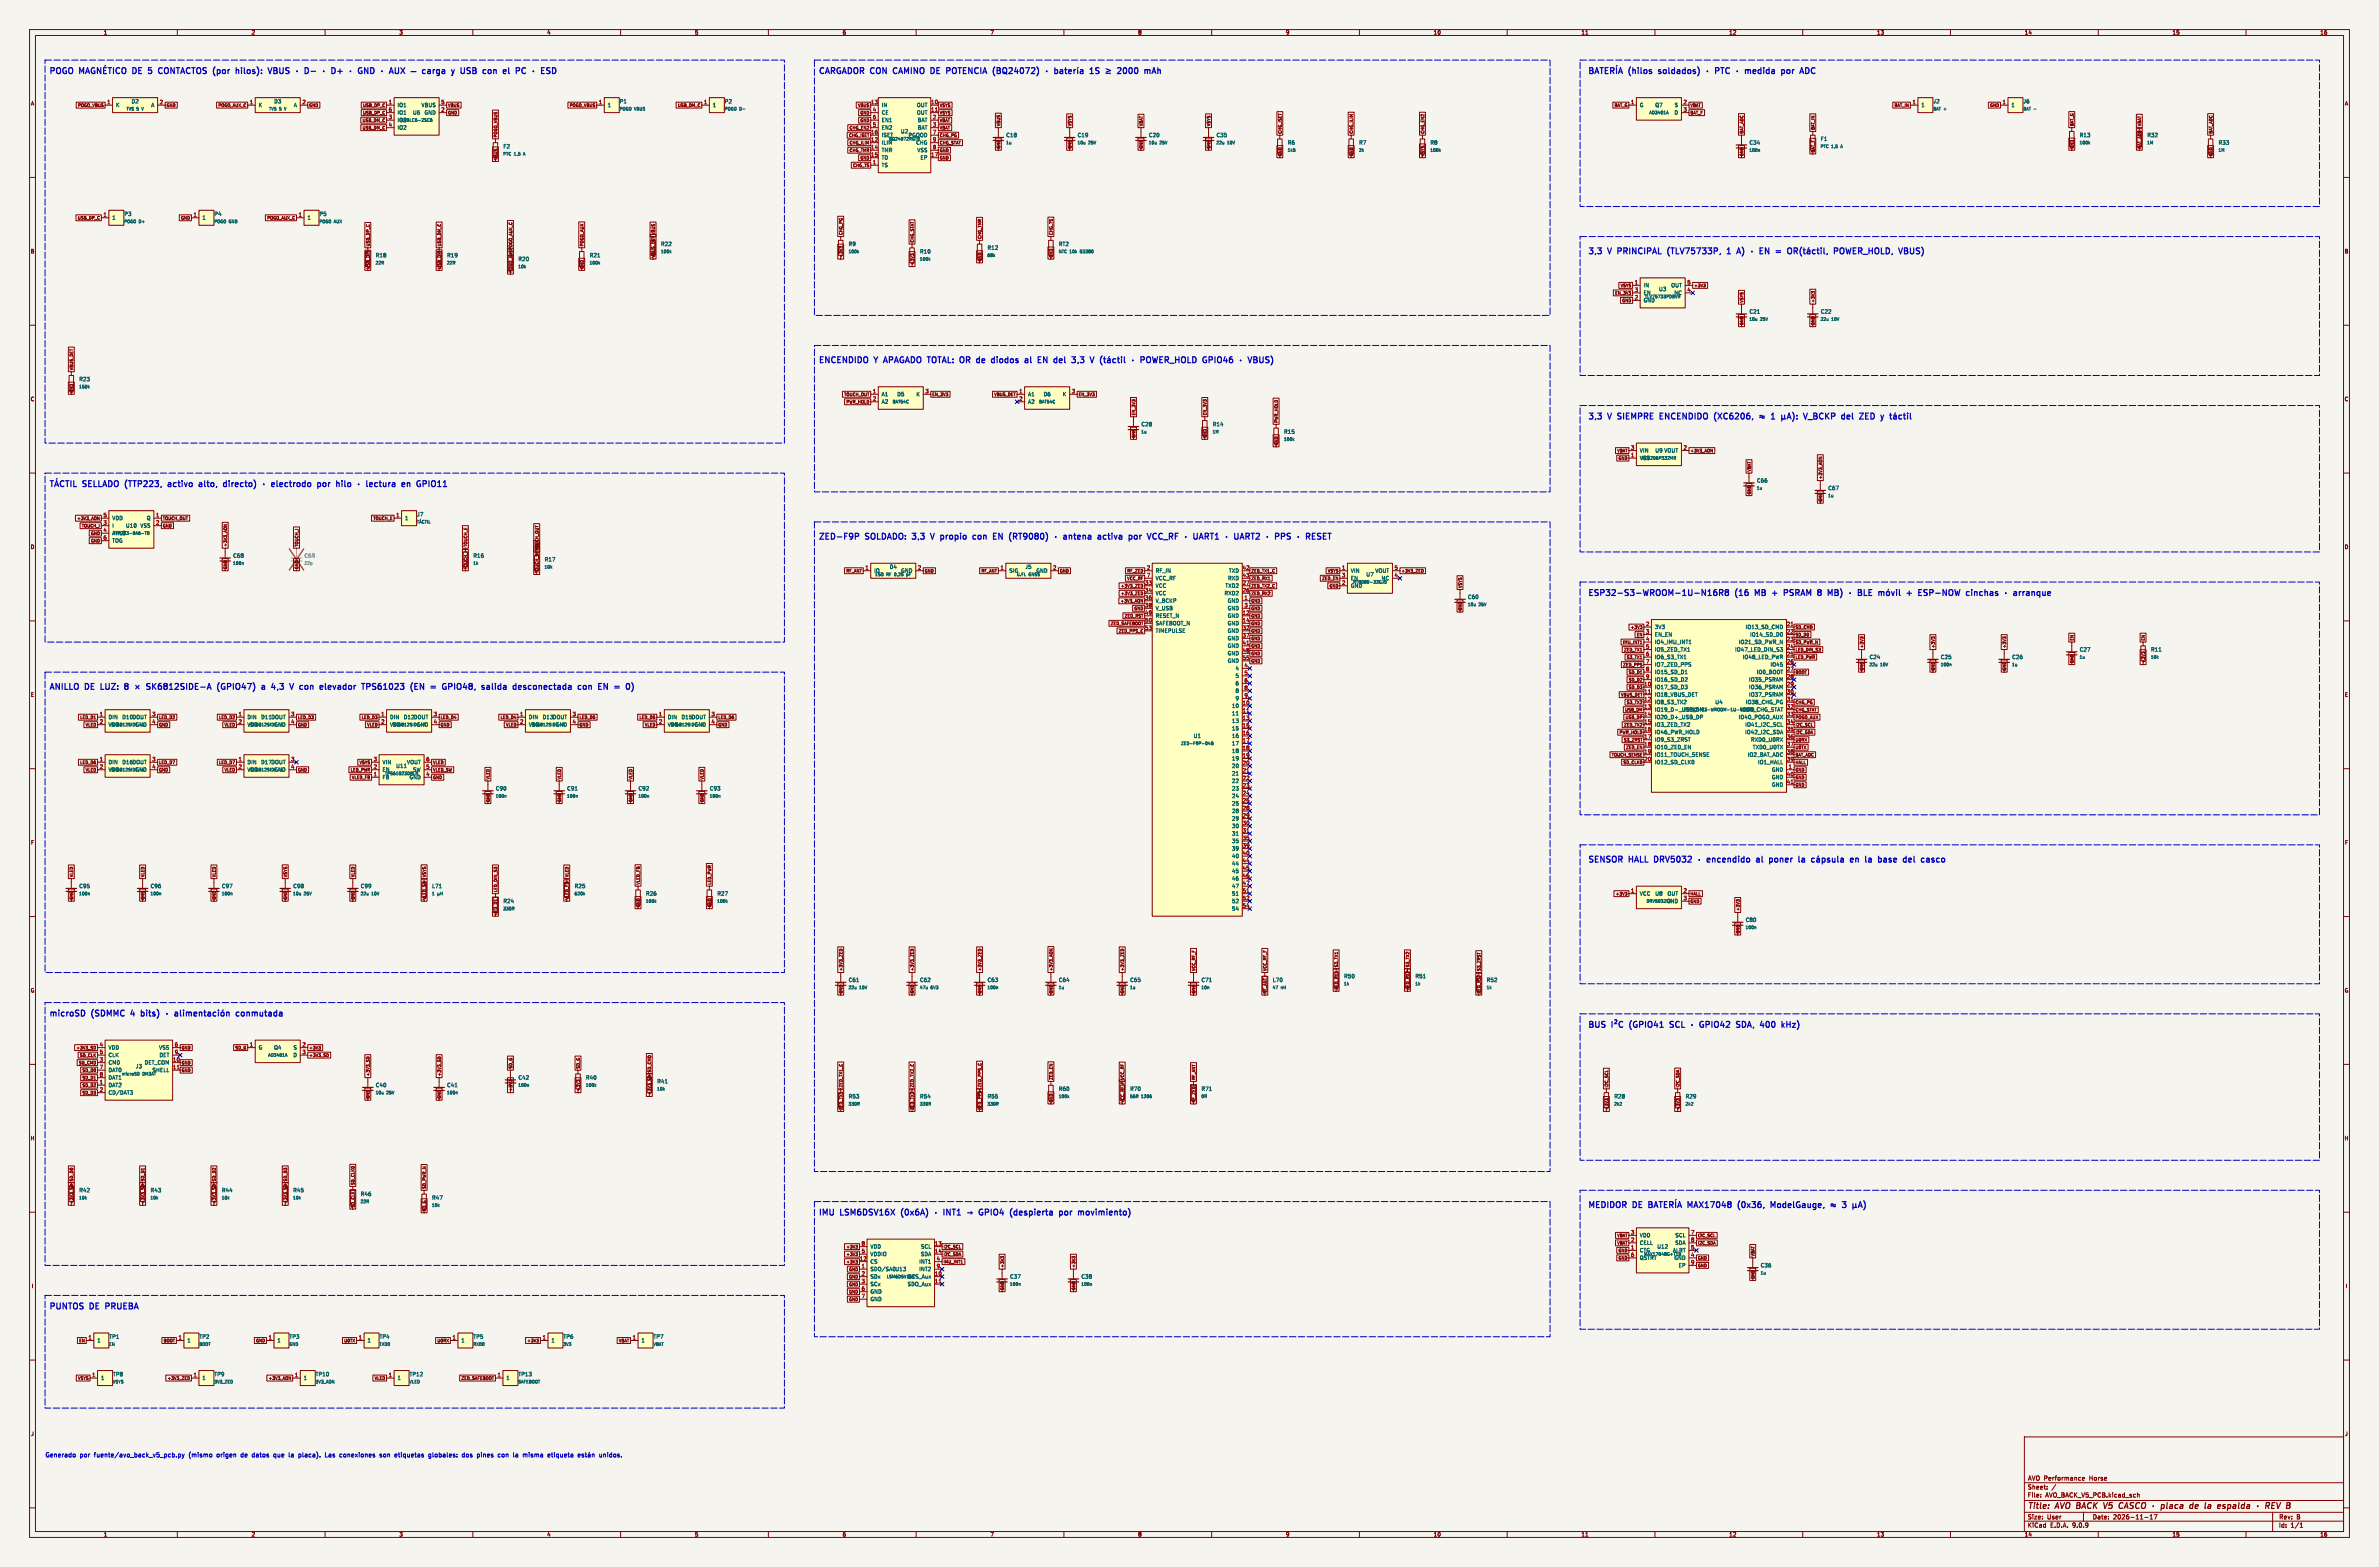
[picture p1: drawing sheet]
<svg xmlns="http://www.w3.org/2000/svg" width="805mm" height="530mm" viewBox="0 0 805 530" stroke-linecap="round" stroke-linejoin="round" font-family="sans-serif">
<defs><g id="words">
<g font-size="2.8" fill="#0000c2">
<text x="16.5" y="25.2">POGO</text>
<text x="45.8" y="25.2">DE</text>
<text x="52" y="25.2">5</text>
<text x="84" y="25.2">hilos):</text>
<text x="95.8" y="25.2">VBUS</text>
<text x="166.6" y="25.2">y</text>
<text x="170.5" y="25.2">USB</text>
<text x="178.8" y="25.2">con</text>
<text x="186.5" y="25.2">el</text>
<text x="276.9" y="25.2">CARGADOR CON</text>
<text x="303.2" y="25.2">CAMINO</text>
<text x="316.7" y="25.2">DE</text>
<text x="322.8" y="25.2">POTENCIA</text>
<text x="339.3" y="25.2">(BQ24072)</text>
<text x="374.6" y="25.2">1S</text>
<text x="385.5" y="25.2">2000</text>
<text x="551.2" y="25.2">(hilos</text>
<text x="562.1" y="25.2">soldados)</text>
<text x="607.8" y="25.2">por</text>
<text x="537.2" y="86.1">3,3</text>
<text x="544.3" y="86.1">V</text>
<text x="548.3" y="86.1">PRINCIPAL</text>
<text x="566" y="86.1">(TLV75733P,</text>
<text x="587" y="86.1">1</text>
<text x="591.2" y="86.1">A)</text>
<text x="606.7" y="86.1">=</text>
<text x="628" y="86.1">POWER_HOLD,</text>
<text x="650.8" y="86.1">VBUS)</text>
<text x="276.9" y="122.9">ENCENDIDO</text>
<text x="296" y="122.9">Y</text>
<text x="300.1" y="122.9">APAGADO TOTAL: OR</text>
<text x="333.8" y="122.9">de</text>
<text x="339.7" y="122.9">diodos</text>
<text x="351.8" y="122.9">al</text>
<text x="357" y="122.9">EN</text>
<text x="363.2" y="122.9">del</text>
<text x="370.1" y="122.9">3,3</text>
<text x="377.2" y="122.9">V</text>
<text x="537.2" y="142">3,3</text>
<text x="544.3" y="142">V</text>
<text x="548.3" y="142">SIEMPRE</text>
<text x="563.4" y="142">ENCENDIDO</text>
<text x="582.6" y="142">(XC6206,</text>
<text x="598.7" y="142">þÿ&quot;H</text>
<text x="603.5" y="142">1</text>
<text x="616.2" y="142">V_BCKP</text>
<text x="629.7" y="142">del</text>
<text x="636.6" y="142">ZED</text>
<text x="644.7" y="142">y</text>
<text x="28.2" y="164.9">SELLADO (TTP223,</text>
<text x="58.6" y="164.9">activo</text>
<text x="69.9" y="164.9">alto,</text>
<text x="79" y="164.9">directo)</text>
<text x="113.2" y="164.9">por</text>
<text x="120.4" y="164.9">hilo</text>
<text x="145" y="164.9">en</text>
<text x="150.8" y="164.9">GPIO11</text>
<text x="276.9" y="182.6">ZED-F9P</text>
<text x="293" y="182.6">SOLDADO: 3,3</text>
<text x="316.8" y="182.6">V</text>
<text x="320.8" y="182.6">propio</text>
<text x="332.6" y="182.6">con</text>
<text x="340.2" y="182.6">EN</text>
<text x="346.5" y="182.6">(RT9080)</text>
<text x="378.9" y="182.6">activa</text>
<text x="390.1" y="182.6">por</text>
<text x="397.3" y="182.6">VCC_RF</text>
<text x="537.2" y="201.7">ESP32-S3-WROOM-1U-N16R8</text>
<text x="587.3" y="201.7">(16</text>
<text x="594.8" y="201.7">MB</text>
<text x="601.4" y="201.7">+</text>
<text x="606.2" y="201.7">PSRAM</text>
<text x="618.4" y="201.7">8</text>
<text x="622.7" y="201.7">MB)</text>
<text x="652.5" y="201.7">+</text>
<text x="674.3" y="201.7">cinchas</text>
<text x="16.5" y="233.4">ANILLO</text>
<text x="28.9" y="233.4">DE</text>
<text x="35.1" y="233.4">LUZ:</text>
<text x="44" y="233.4">8</text>
<text x="77.7" y="233.4">(GPIO47)</text>
<text x="93.5" y="233.4">a</text>
<text x="97.7" y="233.4">4,3</text>
<text x="104.8" y="233.4">V</text>
<text x="108.8" y="233.4">con</text>
<text x="116.5" y="233.4">elevador</text>
<text x="131.4" y="233.4">TPS61023</text>
<text x="148.7" y="233.4">(EN</text>
<text x="156.3" y="233.4">=</text>
<text x="161.1" y="233.4">GPIO48,</text>
<text x="175.2" y="233.4">salida</text>
<text x="186.6" y="233.4">desconectada</text>
<text x="209.4" y="233.4">con</text>
<text x="537.2" y="291.9">SENSOR</text>
<text x="551.3" y="291.9">HALL DRV5032</text>
<text x="597.7" y="291.9">al</text>
<text x="602.9" y="291.9">poner</text>
<text x="613.6" y="291.9">la</text>
<text x="632.7" y="291.9">en</text>
<text x="643.7" y="291.9">base</text>
<text x="653" y="291.9">del</text>
<text x="16.5" y="343.9">microSD</text>
<text x="31.1" y="343.9">(SDMMC</text>
<text x="45.3" y="343.9">4</text>
<text x="49.5" y="343.9">bits)</text>
<text x="84.1" y="343.9">conmutada</text>
<text x="537.2" y="347.7">BUS</text>
<text x="552.3" y="347.7">(GPIO41</text>
<text x="566.8" y="347.7">SCL</text>
<text x="591.7" y="347.7">SDA,</text>
<text x="600.6" y="347.7">400</text>
<text x="608.7" y="347.7">kHz)</text>
<text x="276.9" y="411.2">IMU</text>
<text x="284.5" y="411.2">LSM6DSV16X</text>
<text x="305.9" y="411.2">(0x6A)</text>
<text x="330.7" y="411.2">þÿ!’GPIO4</text>
<text x="346.7" y="411.2">(despierta</text>
<text x="364.2" y="411.2">por</text>
<text x="371.4" y="411.2">movimiento)</text>
<text x="537.2" y="408.7">MEDIDOR</text>
<text x="552.7" y="408.7">DE</text>
<text x="572.8" y="408.7">MAX17048</text>
<text x="590.6" y="408.7">(0x36,</text>
<text x="602.5" y="408.7">ModelGauge,</text>
<text x="623.6" y="408.7">þÿ&quot;H</text>
<text x="628.4" y="408.7">3</text>
<text x="16.5" y="443">PUNTOS</text>
<text x="30.5" y="443">DE</text>
<text x="36.7" y="443">PRUEBA</text>
</g>
<g font-size="2.8" fill="#840000">
<text x="686" y="510.9">Title:</text>
<text x="695.7" y="510.9">AVO BACK V5</text>
<text x="745.9" y="510.9">de</text>
<text x="751.7" y="510.9">la</text>
<text x="756.9" y="510.9">espalda</text>
</g>
<g font-size="2.1" fill="#0000c2">
<text x="15.2" y="493.2">Generado</text>
<text x="27" y="493.2">por</text>
<text x="31.9" y="493.2">fuente/avo_back_v5_pcb.py</text>
<text x="64.1" y="493.2">(mismo</text>
<text x="73.7" y="493.2">origen</text>
<text x="82" y="493.2">de</text>
<text x="85.9" y="493.2">datos</text>
<text x="93.3" y="493.2">que</text>
<text x="98.6" y="493.2">la</text>
<text x="102.1" y="493.2">placa).</text>
<text x="111.2" y="493.2">Las</text>
<text x="116.3" y="493.2">conexiones</text>
<text x="130.1" y="493.2">son</text>
<text x="135.3" y="493.2">etiquetas</text>
<text x="146.9" y="493.2">globales:</text>
<text x="158.4" y="493.2">dos</text>
<text x="163.6" y="493.2">pines</text>
<text x="170.8" y="493.2">con</text>
<text x="176.1" y="493.2">la</text>
<text x="179.6" y="493.2">misma</text>
<text x="188.2" y="493.2">etiqueta</text>
<text x="205.9" y="493.2">unidos.</text>
</g>
<g font-size="2.1" fill="#840000">
<text x="686" y="504">Sheet:</text>
<text x="686" y="501.2">AVO Performance</text>
<text x="707.8" y="501.2">Horse</text>
<text x="686" y="506.7">File:</text>
<text x="692.1" y="506.7">AVO_BACK_V5_PCB.kicad_sch</text>
<text x="686" y="514.1">Size:</text>
<text x="692.7" y="514.1">User</text>
<text x="708" y="514.1">Date:</text>
<text x="715" y="514.1">2026-11-17</text>
<text x="771" y="514.3">Rev:</text>
<text x="777.4" y="514.3">B</text>
<text x="686" y="516.9">KiCad</text>
<text x="693.7" y="516.9">E.D.A.</text>
<text x="701.3" y="516.9">9.0.9</text>
<text x="771" y="516.9">Id:</text>
<text x="775.1" y="516.9">1/1</text>
</g>
<g font-size="1.8" fill="#840000">
<text x="35" y="11.9">1</text>
<text x="85" y="11.9">2</text>
<text x="135" y="11.9">3</text>
<text x="185" y="11.9">4</text>
<text x="235" y="11.9">5</text>
<text x="285" y="11.9">6</text>
<text x="335" y="11.9">7</text>
<text x="385" y="11.9">8</text>
<text x="435" y="11.9">9</text>
<text x="485" y="11.9">10</text>
<text x="535" y="11.9">11</text>
<text x="585" y="11.9">12</text>
<text x="635" y="11.9">13</text>
<text x="685" y="11.9">14</text>
<text x="735" y="11.9">15</text>
<text x="785" y="11.9">16</text>
<text x="10.3" y="35.9">A</text>
<text x="793.3" y="35.9">A</text>
<text x="10.3" y="85.9">B</text>
<text x="793.3" y="85.9">B</text>
<text x="10.3" y="135.9">C</text>
<text x="793.3" y="135.9">C</text>
<text x="10.3" y="185.9">D</text>
<text x="793.3" y="185.9">D</text>
<text x="10.3" y="235.9">E</text>
<text x="793.3" y="235.9">E</text>
<text x="10.3" y="285.9">F</text>
<text x="793.3" y="285.9">F</text>
<text x="10.3" y="335.9">G</text>
<text x="793.3" y="335.9">G</text>
<text x="10.2" y="385.9">H</text>
<text x="793.2" y="385.9">H</text>
<text x="10.6" y="435.9">I</text>
<text x="793.6" y="435.9">I</text>
<text x="10.4" y="485.9">J</text>
<text x="793.4" y="485.9">J</text>
<text x="35" y="519.9">1</text>
<text x="85" y="519.9">2</text>
<text x="135" y="519.9">3</text>
<text x="185" y="519.9">4</text>
<text x="235" y="519.9">5</text>
<text x="285" y="519.9">6</text>
<text x="335" y="519.9">7</text>
<text x="385" y="519.9">8</text>
<text x="435" y="519.9">9</text>
<text x="485" y="519.9">10</text>
<text x="535" y="519.9">11</text>
<text x="585" y="519.9">12</text>
<text x="635" y="519.9">13</text>
<text x="685" y="519.9">14</text>
<text x="735" y="519.9">15</text>
<text x="785" y="519.9">16</text>
</g>
<g font-size="1.8" fill="#a90000">
<text x="36.1" y="35.3">1</text>
<text x="53.9" y="35.3">2</text>
<text x="84.4" y="35.3">1</text>
<text x="102.2" y="35.3">2</text>
<text x="131.4" y="35.3">1</text>
<text x="149.2" y="35.3">5</text>
<text x="202.5" y="35.3">1</text>
<text x="238.1" y="35.3">1</text>
<text x="294.6" y="35.3">13</text>
<text x="314.9" y="35.3">10</text>
<text x="551.7" y="35.3">1</text>
<text x="569.5" y="35.3">2</text>
<text x="647" y="35.3">1</text>
<text x="677.5" y="35.3">1</text>
<text x="131.4" y="37.8">6</text>
<text x="131.4" y="40.4">3</text>
<text x="149.2" y="37.8">2</text>
<text x="295.2" y="37.8">4</text>
<text x="295.2" y="40.4">6</text>
<text x="314.9" y="37.8">11</text>
<text x="315.5" y="40.4">2</text>
<text x="569.5" y="37.8">3</text>
<text x="131.4" y="42.9">4</text>
<text x="294.6" y="45.5">16</text>
<text x="295.2" y="42.9">5</text>
<text x="315.5" y="42.9">3</text>
<text x="315.5" y="45.5">7</text>
<text x="294.6" y="48">12</text>
<text x="294.6" y="50.5">14</text>
<text x="294.6" y="53.1">15</text>
<text x="314.9" y="53.1">17</text>
<text x="315.5" y="48">9</text>
<text x="315.5" y="50.5">8</text>
<text x="295.2" y="55.6">1</text>
<text x="34.9" y="73.4">1</text>
<text x="65.3" y="73.4">1</text>
<text x="100.9" y="73.4">1</text>
<text x="553" y="96.3">1</text>
<text x="553" y="98.8">3</text>
<text x="553" y="101.3">2</text>
<text x="570.8" y="96.3">5</text>
<text x="570.8" y="98.8">4</text>
<text x="295.2" y="133.1">1</text>
<text x="295.2" y="135.6">2</text>
<text x="313" y="133.1">3</text>
<text x="344.7" y="133.1">1</text>
<text x="344.7" y="135.6">2</text>
<text x="362.5" y="133.1">3</text>
<text x="551.7" y="152.1">3</text>
<text x="551.7" y="154.7">1</text>
<text x="569.5" y="152.1">2</text>
<text x="34.9" y="175">5</text>
<text x="34.9" y="177.5">3</text>
<text x="52.6" y="175">1</text>
<text x="52.6" y="177.5">2</text>
<text x="133.9" y="175">1</text>
<text x="34.9" y="180.1">4</text>
<text x="34.9" y="182.6">6</text>
<text x="292.7" y="192.8">1</text>
<text x="310.4" y="192.8">2</text>
<text x="338.4" y="192.8">1</text>
<text x="356.2" y="192.8">2</text>
<text x="387.3" y="197.9">33</text>
<text x="387.9" y="192.8">2</text>
<text x="387.9" y="195.3">7</text>
<text x="420.3" y="192.8">42</text>
<text x="420.3" y="195.3">43</text>
<text x="420.3" y="197.9">27</text>
<text x="454" y="192.8">1</text>
<text x="454" y="195.3">3</text>
<text x="454" y="197.9">2</text>
<text x="471.7" y="192.8">5</text>
<text x="471.7" y="195.3">4</text>
<text x="387.3" y="200.4">34</text>
<text x="387.3" y="202.9">36</text>
<text x="420.3" y="200.4">26</text>
<text x="420.9" y="202.9">1</text>
<text x="387.3" y="205.5">38</text>
<text x="387.3" y="208">49</text>
<text x="420.3" y="208">12</text>
<text x="420.9" y="205.5">3</text>
<text x="387.3" y="210.6">50</text>
<text x="387.3" y="213.1">53</text>
<text x="420.3" y="210.6">14</text>
<text x="420.3" y="213.1">32</text>
<text x="420.3" y="215.6">37</text>
<text x="556.8" y="211.8">2</text>
<text x="556.8" y="214.4">3</text>
<text x="604.5" y="211.8">21</text>
<text x="604.5" y="214.4">22</text>
<text x="420.3" y="218.2">41</text>
<text x="420.3" y="220.7">48</text>
<text x="556.8" y="216.9">4</text>
<text x="556.8" y="219.5">5</text>
<text x="556.8" y="222">6</text>
<text x="604.5" y="216.9">23</text>
<text x="604.5" y="219.5">24</text>
<text x="604.5" y="222">25</text>
<text x="420.3" y="223.3">55</text>
<text x="420.9" y="225.8">4</text>
<text x="556.8" y="224.5">7</text>
<text x="556.8" y="227.1">8</text>
<text x="604.5" y="224.5">26</text>
<text x="604.5" y="227.1">27</text>
<text x="420.9" y="228.3">5</text>
<text x="420.9" y="230.9">6</text>
<text x="420.9" y="233.4">8</text>
<text x="556.2" y="232.2">10</text>
<text x="556.8" y="229.6">9</text>
<text x="604.5" y="229.6">28</text>
<text x="604.5" y="232.2">29</text>
<text x="420.3" y="238.5">10</text>
<text x="420.9" y="236">9</text>
<text x="556.2" y="234.7">11</text>
<text x="556.2" y="237.2">12</text>
<text x="556.2" y="239.8">13</text>
<text x="604.5" y="234.7">30</text>
<text x="604.5" y="237.2">31</text>
<text x="604.5" y="239.8">32</text>
<text x="33.6" y="242.3">1</text>
<text x="33.6" y="244.9">2</text>
<text x="51.4" y="242.3">3</text>
<text x="51.4" y="244.9">4</text>
<text x="80.6" y="242.3">1</text>
<text x="80.6" y="244.9">2</text>
<text x="98.4" y="242.3">3</text>
<text x="98.4" y="244.9">4</text>
<text x="128.8" y="242.3">1</text>
<text x="128.8" y="244.9">2</text>
<text x="146.6" y="242.3">3</text>
<text x="146.6" y="244.9">4</text>
<text x="175.8" y="242.3">1</text>
<text x="175.8" y="244.9">2</text>
<text x="193.6" y="242.3">3</text>
<text x="193.6" y="244.9">4</text>
<text x="222.8" y="242.3">1</text>
<text x="222.8" y="244.9">2</text>
<text x="240.6" y="242.3">3</text>
<text x="240.6" y="244.9">4</text>
<text x="420.3" y="241">11</text>
<text x="420.3" y="243.6">13</text>
<text x="556.2" y="242.3">14</text>
<text x="556.2" y="244.9">15</text>
<text x="604.5" y="242.3">33</text>
<text x="604.5" y="244.9">34</text>
<text x="420.3" y="246.1">15</text>
<text x="420.3" y="248.7">16</text>
<text x="420.3" y="251.2">17</text>
<text x="556.2" y="247.4">16</text>
<text x="556.2" y="249.9">17</text>
<text x="604.5" y="247.4">35</text>
<text x="604.5" y="249.9">36</text>
<text x="33.6" y="257.6">1</text>
<text x="51.4" y="257.6">3</text>
<text x="80.6" y="257.6">1</text>
<text x="98.4" y="257.6">3</text>
<text x="126.3" y="257.6">3</text>
<text x="144.1" y="257.6">6</text>
<text x="420.3" y="253.7">18</text>
<text x="420.3" y="256.3">19</text>
<text x="556.2" y="252.5">18</text>
<text x="556.2" y="255">19</text>
<text x="556.2" y="257.6">20</text>
<text x="604.5" y="252.5">37</text>
<text x="604.5" y="255">38</text>
<text x="604.5" y="257.6">39</text>
<text x="33.6" y="260.1">2</text>
<text x="51.4" y="260.1">4</text>
<text x="80.6" y="260.1">2</text>
<text x="98.4" y="260.1">4</text>
<text x="126.3" y="260.1">2</text>
<text x="126.3" y="262.6">1</text>
<text x="144.1" y="260.1">5</text>
<text x="144.1" y="262.6">4</text>
<text x="420.3" y="258.8">20</text>
<text x="420.3" y="261.4">21</text>
<text x="420.3" y="263.9">22</text>
<text x="604.5" y="262.6">40</text>
<text x="605.1" y="260.1">1</text>
<text x="420.3" y="266.4">23</text>
<text x="420.3" y="269">24</text>
<text x="604.5" y="265.2">41</text>
<text x="420.3" y="271.5">25</text>
<text x="420.3" y="274.1">28</text>
<text x="420.3" y="276.6">29</text>
<text x="420.3" y="279.1">30</text>
<text x="420.3" y="281.7">31</text>
<text x="420.3" y="284.2">35</text>
<text x="420.3" y="286.8">39</text>
<text x="420.3" y="289.3">40</text>
<text x="420.3" y="291.8">44</text>
<text x="420.3" y="294.4">45</text>
<text x="420.3" y="296.9">46</text>
<text x="420.3" y="299.5">47</text>
<text x="420.3" y="302">51</text>
<text x="420.3" y="304.5">52</text>
<text x="551.7" y="302">1</text>
<text x="569.5" y="302">2</text>
<text x="569.5" y="304.5">3</text>
<text x="420.3" y="307.1">54</text>
<text x="33.6" y="354.1">4</text>
<text x="33.6" y="356.6">5</text>
<text x="33.6" y="359.2">3</text>
<text x="58.4" y="359.2">10</text>
<text x="59" y="354.1">6</text>
<text x="59" y="356.6">9</text>
<text x="84.4" y="354.1">1</text>
<text x="102.2" y="354.1">2</text>
<text x="102.2" y="356.6">3</text>
<text x="33.6" y="361.7">7</text>
<text x="33.6" y="364.2">8</text>
<text x="58.4" y="361.7">11</text>
<text x="33.6" y="366.8">1</text>
<text x="33.6" y="369.3">2</text>
<text x="551.7" y="417.6">3</text>
<text x="572.1" y="417.6">7</text>
<text x="291.4" y="421.4">8</text>
<text x="291.4" y="423.9">5</text>
<text x="316.2" y="421.4">13</text>
<text x="316.2" y="423.9">14</text>
<text x="551.7" y="420.1">2</text>
<text x="551.7" y="422.7">1</text>
<text x="551.7" y="425.2">6</text>
<text x="572.1" y="420.1">8</text>
<text x="572.1" y="422.7">5</text>
<text x="572.1" y="425.2">4</text>
<text x="290.8" y="426.5">12</text>
<text x="291.4" y="429">1</text>
<text x="291.4" y="431.5">2</text>
<text x="316.2" y="431.5">10</text>
<text x="316.8" y="426.5">4</text>
<text x="316.8" y="429">9</text>
<text x="572.1" y="427.7">9</text>
<text x="291.4" y="434.1">3</text>
<text x="291.4" y="436.6">6</text>
<text x="316.2" y="434.1">11</text>
<text x="291.4" y="439.2">7</text>
<text x="29.8" y="453.1">1</text>
<text x="60.3" y="453.1">1</text>
<text x="90.7" y="453.1">1</text>
<text x="121.2" y="453.1">1</text>
<text x="153" y="453.1">1</text>
<text x="183.4" y="453.1">1</text>
<text x="213.9" y="453.1">1</text>
<text x="31" y="465.8">1</text>
<text x="65.3" y="465.8">1</text>
<text x="99.6" y="465.8">1</text>
<text x="131.4" y="465.8">1</text>
<text x="168.2" y="465.8">1</text>
</g>
<g font-size="1.8" fill="#006464">
<text x="44.4" y="35.2">D2</text>
<text x="92.6" y="35.2">D3</text>
<text x="209.6" y="35.2">P1</text>
<text x="245.1" y="35.2">P2</text>
<text x="654.1" y="35.2">J2</text>
<text x="684.5" y="35.2">J6</text>
<text x="39.1" y="36.4">K</text>
<text x="51" y="36.4">A</text>
<text x="87.4" y="36.4">K</text>
<text x="99.3" y="36.4">A</text>
<text x="134.4" y="36.4">IO1</text>
<text x="134.4" y="39">IO1</text>
<text x="134.4" y="41.5">IO2</text>
<text x="139.6" y="39">U6</text>
<text x="142.5" y="36.4">VBUS</text>
<text x="143.5" y="39">GND</text>
<text x="205.5" y="36.4">1</text>
<text x="241" y="36.4">1</text>
<text x="298.2" y="36.4">IN</text>
<text x="298.2" y="39">CE</text>
<text x="298.2" y="41.5">EN1</text>
<text x="310.1" y="36.4">OUT</text>
<text x="310.1" y="39">OUT</text>
<text x="310.4" y="41.5">BAT</text>
<text x="554.7" y="36.4">G</text>
<text x="560" y="36.4">Q7</text>
<text x="566.5" y="39">D</text>
<text x="566.5" y="36.4">S</text>
<text x="650" y="36.4">1</text>
<text x="680.5" y="36.4">1</text>
<text x="134.4" y="44">IO2</text>
<text x="298.2" y="44">EN2</text>
<text x="298.2" y="46.6">ISET</text>
<text x="304.7" y="45.3">U2</text>
<text x="307.3" y="46.6">PGOOD</text>
<text x="310.4" y="44">BAT</text>
<text x="340.4" y="46.6">C18</text>
<text x="364.5" y="46.6">C19</text>
<text x="388.6" y="46.6">C20</text>
<text x="411.5" y="46.6">C35</text>
<text x="616" y="47.9">F1</text>
<text x="703.6" y="46.6">R13</text>
<text x="726.4" y="46.6">R32</text>
<text x="170.2" y="50.4">F2</text>
<text x="298.2" y="49.1">ILIM</text>
<text x="298.2" y="51.7">TMR</text>
<text x="309.9" y="49.1">CHG</text>
<text x="310.2" y="51.7">VSS</text>
<text x="435.6" y="49.1">R6</text>
<text x="459.7" y="49.1">R7</text>
<text x="483.9" y="49.1">R8</text>
<text x="591.8" y="49.1">C34</text>
<text x="750.6" y="49.1">R33</text>
<text x="298.2" y="54.2">TD</text>
<text x="298.2" y="56.7">TS</text>
<text x="311.3" y="54.2">EP</text>
<text x="37.8" y="74.5">1</text>
<text x="41.9" y="73.3">P3</text>
<text x="68.3" y="74.5">1</text>
<text x="72.4" y="73.3">P4</text>
<text x="103.9" y="74.5">1</text>
<text x="108" y="73.3">P5</text>
<text x="223.5" y="83.4">R22</text>
<text x="287" y="83.4">R9</text>
<text x="358.1" y="83.4">RT2</text>
<text x="127" y="87.2">R18</text>
<text x="151.1" y="87.2">R19</text>
<text x="175.3" y="88.5">R20</text>
<text x="199.4" y="87.2">R21</text>
<text x="311.2" y="86">R10</text>
<text x="334" y="84.7">R12</text>
<text x="556" y="97.4">IN</text>
<text x="556" y="99.9">EN</text>
<text x="561.2" y="98.7">U3</text>
<text x="565.4" y="97.4">OUT</text>
<text x="566.4" y="99.9">NC</text>
<text x="556" y="102.5">GND</text>
<text x="591.8" y="106.3">C21</text>
<text x="616" y="106.3">C22</text>
<text x="26.7" y="129.1">R23</text>
<text x="298.2" y="134.2">A1</text>
<text x="298.2" y="136.8">A2</text>
<text x="303.5" y="134.2">D5</text>
<text x="309.9" y="134.2">K</text>
<text x="347.7" y="134.2">A1</text>
<text x="347.7" y="136.8">A2</text>
<text x="353" y="134.2">D6</text>
<text x="359.5" y="134.2">K</text>
<text x="386.1" y="144.4">C28</text>
<text x="410.2" y="144.4">R14</text>
<text x="434.3" y="146.9">R15</text>
<text x="554.7" y="153.3">VIN</text>
<text x="554.7" y="155.8">VSS</text>
<text x="560" y="153.3">U9 VOUT</text>
<text x="594.4" y="163.4">C66</text>
<text x="618.5" y="166">C67</text>
<text x="37.8" y="176.1">VDD</text>
<text x="37.8" y="178.7">I</text>
<text x="42.5" y="178.7">U10</text>
<text x="47.3" y="178.7">VSS</text>
<text x="49.5" y="176.1">Q</text>
<text x="136.9" y="176.1">1</text>
<text x="141" y="174.9">J7</text>
<text x="37.8" y="181.2">AHLB</text>
<text x="37.8" y="183.7">TOG</text>
<text x="78.7" y="188.8">C68</text>
<text x="160" y="188.8">R16</text>
<text x="184.2" y="190.1">R17</text>
<text x="295.7" y="193.9">IO</text>
<text x="300.9" y="192.6">D4</text>
<text x="304.8" y="193.9">GND</text>
<text x="341.4" y="193.9">SIG</text>
<text x="346.8" y="192.6">J5</text>
<text x="350.5" y="193.9">GND</text>
<text x="390.9" y="193.9">RF_IN</text>
<text x="390.9" y="196.4">VCC_RF</text>
<text x="415.4" y="196.4">RXD</text>
<text x="415.7" y="193.9">TXD</text>
<text x="456.9" y="193.9">VIN</text>
<text x="456.9" y="196.4">EN</text>
<text x="462.2" y="195.2">U7</text>
<text x="465.2" y="193.9">VOUT</text>
<text x="467.4" y="196.4">NC</text>
<text x="390.9" y="199">VCC</text>
<text x="390.9" y="201.5">VCC</text>
<text x="414.2" y="201.5">RXD2</text>
<text x="414.5" y="199">TXD2</text>
<text x="456.9" y="199">GND</text>
<text x="496.6" y="202.8">C60</text>
<text x="390.9" y="204.1">V_BCKP</text>
<text x="390.9" y="206.6">V_USB</text>
<text x="390.9" y="209.1">RESET_N</text>
<text x="415.3" y="204.1">GND</text>
<text x="415.3" y="206.6">GND</text>
<text x="415.3" y="209.1">GND</text>
<text x="390.9" y="211.7">SAFEBOOT_N</text>
<text x="390.9" y="214.2">TIMEPULSE</text>
<text x="415.3" y="211.7">GND</text>
<text x="415.3" y="214.2">GND</text>
<text x="559.8" y="213">3V3</text>
<text x="559.8" y="215.5">EN_EN</text>
<text x="590.5" y="213">IO13_SD_CMD</text>
<text x="592.1" y="215.5">IO14_SD_D0</text>
<text x="415.3" y="216.8">GND</text>
<text x="415.3" y="219.3">GND</text>
<text x="415.3" y="221.8">GND</text>
<text x="559.8" y="218">IO4_IMU_INT1</text>
<text x="559.8" y="220.6">IO5_ZED_TX1</text>
<text x="587" y="220.6">IO47_LED_DIN_S3</text>
<text x="588.2" y="218">IO21_SD_PWR_N</text>
<text x="703.6" y="220.6">C27</text>
<text x="727.7" y="220.6">R11</text>
<text x="415.3" y="224.4">GND</text>
<text x="417.9" y="226.9">4</text>
<text x="559.8" y="223.1">IO6_S3_TX1</text>
<text x="559.8" y="225.7">IO7_ZED_PPS</text>
<text x="589.6" y="223.1">IO48_LED_PWR</text>
<text x="598.9" y="225.7">IO45</text>
<text x="632.5" y="223.1">C24</text>
<text x="656.6" y="223.1">C25</text>
<text x="680.7" y="223.1">C26</text>
<text x="417.9" y="229.5">5</text>
<text x="417.9" y="232">6</text>
<text x="559.8" y="228.2">IO15_SD_D1</text>
<text x="559.8" y="230.7">IO16_SD_D2</text>
<text x="559.8" y="233.3">IO17_SD_D3</text>
<text x="591.7" y="230.7">IO35_PSRAM</text>
<text x="591.7" y="233.3">IO36_PSRAM</text>
<text x="594.3" y="228.2">IO0_BOOT</text>
<text x="416.7" y="239.6">10</text>
<text x="417.9" y="234.5">8</text>
<text x="417.9" y="237.1">9</text>
<text x="559.8" y="235.8">IO18_VBUS_DET</text>
<text x="559.8" y="238.4">IO8_S3_TX2</text>
<text x="580.3" y="238.4">U4</text>
<text x="590.6" y="238.4">IO38_CHG_PG</text>
<text x="591.7" y="235.8">IO37_PSRAM</text>
<text x="36.6" y="243.4">DIN</text>
<text x="36.6" y="246">VDD</text>
<text x="41.2" y="243.4">D10DOUT</text>
<text x="45.7" y="246">GND</text>
<text x="83.6" y="243.4">DIN</text>
<text x="83.6" y="246">VDD</text>
<text x="88.2" y="243.4">D11DOUT</text>
<text x="92.7" y="246">GND</text>
<text x="131.8" y="243.4">DIN</text>
<text x="131.8" y="246">VDD</text>
<text x="136.5" y="243.4">D12DOUT</text>
<text x="141" y="246">GND</text>
<text x="178.8" y="243.4">DIN</text>
<text x="178.8" y="246">VDD</text>
<text x="183.5" y="243.4">D13DOUT</text>
<text x="188" y="246">GND</text>
<text x="225.8" y="243.4">DIN</text>
<text x="225.8" y="246">VDD</text>
<text x="230.5" y="243.4">D15DOUT</text>
<text x="234.9" y="246">GND</text>
<text x="416.7" y="242.2">11</text>
<text x="416.7" y="244.7">13</text>
<text x="559.8" y="240.9">IO19_D-_USB_DM</text>
<text x="559.8" y="243.4">IO20_D+_USB_DP</text>
<text x="559.8" y="246">IO3_ZED_TX2</text>
<text x="588.2" y="243.4">IO40_POGO_AUX</text>
<text x="588.9" y="240.9">IO39_CHG_STAT</text>
<text x="590.4" y="246">IO41_I2C_SCL</text>
<text x="403.8" y="249.8">U1</text>
<text x="416.7" y="247.2">15</text>
<text x="416.7" y="249.8">16</text>
<text x="559.8" y="248.5">IO46_PWR_HOLD</text>
<text x="559.8" y="251.1">IO9_S3_ZRST</text>
<text x="590.4" y="248.5">IO42_I2C_SDA</text>
<text x="592.4" y="251.1">RXD0_U0RX</text>
<text x="416.7" y="252.3">17</text>
<text x="416.7" y="254.9">18</text>
<text x="416.7" y="257.4">19</text>
<text x="559.8" y="253.6">IO10_ZED_EN</text>
<text x="559.8" y="256.1">IO11_TOUCH_SENSE</text>
<text x="591.3" y="256.1">IO2_BAT_ADC</text>
<text x="593" y="253.6">TXD0_U0TX</text>
<text x="36.6" y="258.7">DIN</text>
<text x="36.6" y="261.2">VDD</text>
<text x="41.2" y="258.7">D16DOUT</text>
<text x="45.7" y="261.2">GND</text>
<text x="83.6" y="258.7">DIN</text>
<text x="83.6" y="261.2">VDD</text>
<text x="88.2" y="258.7">D17DOUT</text>
<text x="92.7" y="261.2">GND</text>
<text x="129.3" y="258.7">VIN</text>
<text x="129.3" y="261.2">EN</text>
<text x="129.3" y="263.8">FB</text>
<text x="133.9" y="259.9">U11</text>
<text x="137.6" y="258.7">VOUT</text>
<text x="138.4" y="263.8">GND</text>
<text x="139.6" y="261.2">SW</text>
<text x="416.7" y="259.9">20</text>
<text x="416.7" y="262.5">21</text>
<text x="559.8" y="258.7">IO12_SD_CLK0</text>
<text x="594.7" y="258.7">IO1_HALL</text>
<text x="599.4" y="261.2">GND</text>
<text x="599.4" y="263.8">GND</text>
<text x="167.6" y="267.6">C90</text>
<text x="191.8" y="267.6">C91</text>
<text x="215.9" y="267.6">C92</text>
<text x="240" y="267.6">C93</text>
<text x="416.7" y="265">22</text>
<text x="416.7" y="267.6">23</text>
<text x="599.4" y="266.3">GND</text>
<text x="416.7" y="270.1">24</text>
<text x="416.7" y="272.6">25</text>
<text x="416.7" y="275.2">28</text>
<text x="416.7" y="277.7">29</text>
<text x="416.7" y="280.3">30</text>
<text x="416.7" y="282.8">31</text>
<text x="416.7" y="285.3">35</text>
<text x="416.7" y="287.9">39</text>
<text x="416.7" y="290.4">40</text>
<text x="416.7" y="293">44</text>
<text x="416.7" y="295.5">45</text>
<text x="416.7" y="298">46</text>
<text x="26.7" y="300.6">C95</text>
<text x="50.8" y="300.6">C96</text>
<text x="74.9" y="300.6">C97</text>
<text x="99.1" y="300.6">C98</text>
<text x="121.9" y="300.6">C99</text>
<text x="146.1" y="300.6">L71</text>
<text x="170.2" y="305.7">R24</text>
<text x="194.3" y="300.6">R25</text>
<text x="218.4" y="303.1">R26</text>
<text x="242.6" y="303.1">R27</text>
<text x="416.7" y="300.6">47</text>
<text x="416.7" y="303.1">51</text>
<text x="416.7" y="305.7">52</text>
<text x="554.7" y="303.1">VCC</text>
<text x="560" y="303.1">U8</text>
<text x="563.9" y="305.7">GND</text>
<text x="564.1" y="303.1">OUT</text>
<text x="416.7" y="308.2">54</text>
<text x="590.6" y="312">C80</text>
<text x="287" y="332.3">C61</text>
<text x="311.2" y="332.3">C62</text>
<text x="334" y="332.3">C63</text>
<text x="358.1" y="332.3">C64</text>
<text x="382.3" y="332.3">C65</text>
<text x="406.4" y="332.3">C71</text>
<text x="430.5" y="332.3">L70</text>
<text x="454.7" y="331.1">R50</text>
<text x="478.8" y="331.1">R51</text>
<text x="502.9" y="332.3">R52</text>
<text x="36.6" y="355.2">VDD</text>
<text x="36.6" y="357.7">CLK</text>
<text x="53.7" y="355.2">VSS</text>
<text x="53.8" y="357.7">DET</text>
<text x="87.4" y="355.2">G</text>
<text x="92.6" y="355.2">Q4</text>
<text x="99.1" y="357.7">D</text>
<text x="99.2" y="355.2">S</text>
<text x="36.6" y="360.3">CMD</text>
<text x="36.6" y="362.8">DAT0</text>
<text x="36.6" y="365.4">DAT1</text>
<text x="45.8" y="361.5">J3</text>
<text x="48.8" y="360.3">DET_COM</text>
<text x="51.5" y="362.8">SHELL</text>
<text x="175.3" y="365.4">C42</text>
<text x="198.1" y="365.4">R40</text>
<text x="36.6" y="367.9">DAT2</text>
<text x="36.6" y="370.4">CD/DAT3</text>
<text x="127" y="367.9">C40</text>
<text x="151.1" y="367.9">C41</text>
<text x="222.3" y="366.6">R41</text>
<text x="287" y="371.7">R53</text>
<text x="311.2" y="371.7">R54</text>
<text x="334" y="371.7">R55</text>
<text x="358.1" y="369.2">R60</text>
<text x="382.3" y="369.2">R70</text>
<text x="406.4" y="369.2">R71</text>
<text x="546.1" y="371.7">R28</text>
<text x="570.2" y="371.7">R29</text>
<text x="26.7" y="403.5">R42</text>
<text x="50.8" y="403.5">R43</text>
<text x="74.9" y="403.5">R44</text>
<text x="99.1" y="403.5">R45</text>
<text x="121.9" y="404.7">R46</text>
<text x="146.1" y="406">R47</text>
<text x="554.7" y="418.7">VDD</text>
<text x="566.8" y="418.7">SCL</text>
<text x="294.4" y="422.5">VDD</text>
<text x="294.4" y="425">VDDIO</text>
<text x="311.4" y="425">SDA</text>
<text x="311.5" y="422.5">SCL</text>
<text x="554.7" y="421.2">CELL</text>
<text x="554.7" y="423.8">CTG</text>
<text x="560.6" y="422.5">U12</text>
<text x="565.9" y="423.8">ALRT</text>
<text x="566.7" y="421.2">SDA</text>
<text x="294.4" y="427.6">CS</text>
<text x="294.4" y="430.1">SDO/SA0 U13</text>
<text x="310.9" y="427.6">INT1</text>
<text x="310.9" y="430.1">INT2</text>
<text x="554.7" y="426.3">QSTRT</text>
<text x="566.4" y="426.3">GND</text>
<text x="567.9" y="428.9">EP</text>
<text x="595.6" y="428.9">C36</text>
<text x="294.4" y="432.7">SDx</text>
<text x="294.4" y="435.2">SCx</text>
<text x="294.4" y="437.7">GND</text>
<text x="307" y="432.7">OCS_Aux</text>
<text x="307" y="435.2">SDO_Aux</text>
<text x="341.6" y="432.7">C37</text>
<text x="365.8" y="432.7">C38</text>
<text x="294.4" y="440.3">GND</text>
<text x="32.8" y="454.3">1</text>
<text x="36.8" y="453">TP1</text>
<text x="63.2" y="454.3">1</text>
<text x="67.3" y="453">TP2</text>
<text x="93.7" y="454.3">1</text>
<text x="97.8" y="453">TP3</text>
<text x="124.2" y="454.3">1</text>
<text x="128.3" y="453">TP4</text>
<text x="156" y="454.3">1</text>
<text x="160" y="453">TP5</text>
<text x="186.4" y="454.3">1</text>
<text x="190.5" y="453">TP6</text>
<text x="216.9" y="454.3">1</text>
<text x="221" y="453">TP7</text>
<text x="34" y="467">1</text>
<text x="38.1" y="465.7">TP8</text>
<text x="68.3" y="467">1</text>
<text x="72.4" y="465.7">TP9</text>
<text x="102.6" y="467">1</text>
<text x="106.7" y="465.7">TP10</text>
<text x="134.4" y="467">1</text>
<text x="138.4" y="465.7">TP12</text>
<text x="171.2" y="467">1</text>
<text x="175.3" y="465.7">TP13</text>
</g>
<text font-size="1.8" fill="#939391" x="102.9" y="188.8">C69</text>
<g font-size="1.4" fill="#840000">
<text x="26.2" y="36.4">POGO_VBUS</text>
<text x="56.3" y="36.4">GND</text>
<text x="73.7" y="36.4">POGO_AUX_C</text>
<text x="104.5" y="36.4">GND</text>
<text x="122.5" y="41.4">USB_DM_C</text>
<text x="122.7" y="36.4">USB_DP_C</text>
<text x="122.7" y="38.9">USB_DP_C</text>
<text x="151.5" y="38.9">GND</text>
<text x="151.5" y="36.4">VBUS</text>
<text x="192.6" y="36.4">POGO_VBUS</text>
<text x="229.2" y="36.4">USB_DM_C</text>
<text x="290.2" y="36.4">VBUS</text>
<text x="291" y="38.9">GND</text>
<text x="291" y="41.4">GND</text>
<text x="317.9" y="38.9">VSYS</text>
<text x="317.9" y="41.4">VBAT</text>
<text x="317.9" y="36.4">VSYS</text>
<text x="546.2" y="36.4">BAT_G</text>
<text x="571.9" y="38.9">BAT_F</text>
<text x="571.9" y="36.4">VBAT</text>
<text x="640.9" y="36.4">BAT_IN</text>
<text x="673.2" y="36.4">GND</text>
<text x="122.5" y="44">USB_DM_C</text>
<text x="168.4" y="46.6" transform="rotate(-90 168.4 46.6)">POGO_VBUS</text>
<text x="287.1" y="46.5">CHG_ISET</text>
<text x="287.3" y="44">CHG_EN2</text>
<text x="317.9" y="46.5">CHG_PG</text>
<text x="317.9" y="44">VBAT</text>
<text x="338.6" y="42.8" transform="rotate(-90 338.6 42.8)">VBUS</text>
<text x="362.7" y="42.8" transform="rotate(-90 362.7 42.8)">VSYS</text>
<text x="386.9" y="42.8" transform="rotate(-90 386.9 42.8)">VBAT</text>
<text x="409.7" y="42.8" transform="rotate(-90 409.7 42.8)">VSYS</text>
<text x="433.9" y="45.3" transform="rotate(-90 433.9 45.3)">CHG_ISET</text>
<text x="458" y="45.3" transform="rotate(-90 458 45.3)">CHG_ILIM</text>
<text x="482.1" y="45.3" transform="rotate(-90 482.1 45.3)">CHG_EN2</text>
<text x="590.1" y="45.3" transform="rotate(-90 590.1 45.3)">BAT_ADC</text>
<text x="614.2" y="44.1" transform="rotate(-90 614.2 44.1)">BAT_IN</text>
<text x="701.8" y="42.8" transform="rotate(-90 701.8 42.8)">BAT_G</text>
<text x="724.7" y="42.8" transform="rotate(-90 724.7 42.8)">VBAT</text>
<text x="748.8" y="45.3" transform="rotate(-90 748.8 45.3)">BAT_ADC</text>
<text x="287.3" y="49.1">CHG_ILIM</text>
<text x="287.3" y="51.6">CHG_TMR</text>
<text x="317.9" y="51.6">GND</text>
<text x="317.9" y="49.1">CHG_STAT</text>
<text x="338.6" y="50.4" transform="rotate(-90 338.6 50.4)">GND</text>
<text x="362.7" y="50.4" transform="rotate(-90 362.7 50.4)">GND</text>
<text x="386.9" y="50.4" transform="rotate(-90 386.9 50.4)">GND</text>
<text x="409.7" y="50.4" transform="rotate(-90 409.7 50.4)">GND</text>
<text x="433.9" y="53" transform="rotate(-90 433.9 53)">GND</text>
<text x="458" y="53" transform="rotate(-90 458 53)">GND</text>
<text x="482.1" y="53" transform="rotate(-90 482.1 53)">VSYS</text>
<text x="590.1" y="53" transform="rotate(-90 590.1 53)">GND</text>
<text x="614.2" y="51.7" transform="rotate(-90 614.2 51.7)">BAT_F</text>
<text x="701.8" y="50.4" transform="rotate(-90 701.8 50.4)">GND</text>
<text x="724.7" y="50.4" transform="rotate(-90 724.7 50.4)">BAT_ADC</text>
<text x="748.8" y="53" transform="rotate(-90 748.8 53)">GND</text>
<text x="168.4" y="54.2" transform="rotate(-90 168.4 54.2)">VBUS</text>
<text x="288.5" y="56.7">CHG_TS</text>
<text x="291" y="54.1">GND</text>
<text x="317.9" y="54.1">GND</text>
<text x="26.1" y="74.5">USB_DP_C</text>
<text x="61.1" y="74.5">GND</text>
<text x="90.2" y="74.5">POGO_AUX_C</text>
<text x="125.3" y="83.4" transform="rotate(-90 125.3 83.4)">USB_DP_C</text>
<text x="149.4" y="83.4" transform="rotate(-90 149.4 83.4)">USB_DM_C</text>
<text x="197.6" y="83.4" transform="rotate(-90 197.6 83.4)">POGO_AUX</text>
<text x="285.3" y="79.6" transform="rotate(-90 285.3 79.6)">CHG_PG</text>
<text x="309.4" y="82.2" transform="rotate(-90 309.4 82.2)">CHG_STAT</text>
<text x="332.3" y="80.9" transform="rotate(-90 332.3 80.9)">CHG_TMR</text>
<text x="356.4" y="79.6" transform="rotate(-90 356.4 79.6)">CHG_TS</text>
<text x="221.8" y="87.3" transform="rotate(-90 221.8 87.3)">VBUS_DET VBUS</text>
<text x="285.3" y="87.3" transform="rotate(-90 285.3 87.3)">+3V3</text>
<text x="309.4" y="89.8" transform="rotate(-90 309.4 89.8)">+3V3</text>
<text x="332.3" y="88.5" transform="rotate(-90 332.3 88.5)">GND</text>
<text x="356.4" y="87.3" transform="rotate(-90 356.4 87.3)">GND</text>
<text x="125.3" y="91.1" transform="rotate(-90 125.3 91.1)">USB_DP</text>
<text x="149.4" y="91.1" transform="rotate(-90 149.4 91.1)">USB_DM</text>
<text x="173.5" y="92.3" transform="rotate(-90 173.5 92.3)">POGO_AUXPOGO_AUX_C</text>
<text x="197.6" y="91.1" transform="rotate(-90 197.6 91.1)">GND</text>
<text x="546.3" y="99.9">EN_3V3</text>
<text x="548.2" y="97.3">VSYS</text>
<text x="573.1" y="97.3">+3V3</text>
<text x="548.8" y="102.4">GND</text>
<text x="590.1" y="102.5" transform="rotate(-90 590.1 102.5)">VSYS</text>
<text x="614.2" y="102.5" transform="rotate(-90 614.2 102.5)">+3V3</text>
<text x="590.1" y="110.1" transform="rotate(-90 590.1 110.1)">GND</text>
<text x="614.2" y="110.1" transform="rotate(-90 614.2 110.1)">GND</text>
<text x="24.9" y="125.4" transform="rotate(-90 24.9 125.4)">VBUS_DET</text>
<text x="24.9" y="133" transform="rotate(-90 24.9 133)">GND</text>
<text x="285.5" y="134.2">TOUCH_OUT</text>
<text x="286.2" y="136.7">PWR_HOLD</text>
<text x="315.3" y="134.2">EN_3V3</text>
<text x="336.3" y="134.2">VBUS_DET</text>
<text x="364.9" y="134.2">EN_3V3</text>
<text x="384.3" y="140.6" transform="rotate(-90 384.3 140.6)">EN_3V3</text>
<text x="408.5" y="140.6" transform="rotate(-90 408.5 140.6)">EN_3V3</text>
<text x="432.6" y="143.1" transform="rotate(-90 432.6 143.1)">PWR_HOLD</text>
<text x="384.3" y="148.2" transform="rotate(-90 384.3 148.2)">GND</text>
<text x="408.5" y="148.2" transform="rotate(-90 408.5 148.2)">GND</text>
<text x="432.6" y="150.8" transform="rotate(-90 432.6 150.8)">GND</text>
<text x="547.1" y="153.2">VBAT</text>
<text x="547.5" y="155.7">GND</text>
<text x="571.9" y="153.2">+3V3_AON</text>
<text x="592.6" y="159.6" transform="rotate(-90 592.6 159.6)">VBAT</text>
<text x="592.6" y="167.3" transform="rotate(-90 592.6 167.3)">GND</text>
<text x="616.7" y="162.2" transform="rotate(-90 616.7 162.2)">+3V3_AON</text>
<text x="616.7" y="169.8" transform="rotate(-90 616.7 169.8)">GND</text>
<text x="25.9" y="176.1">+3V3_AON</text>
<text x="27.5" y="178.6">TOUCH_I</text>
<text x="55" y="176.1">TOUCH_OUT</text>
<text x="55" y="178.6">GND</text>
<text x="126.1" y="176.1">TOUCH_E</text>
<text x="30.6" y="183.7">GND</text>
<text x="30.6" y="181.1">GND</text>
<text x="77" y="185" transform="rotate(-90 77 185)">+3V3_AON</text>
<text x="101.1" y="185" transform="rotate(-90 101.1 185)">TOUCH_I</text>
<text x="158.3" y="185" transform="rotate(-90 158.3 185)">TOUCH_E</text>
<text x="182.4" y="186.3" transform="rotate(-90 182.4 186.3)">TOUCH_OUT</text>
<text x="77" y="192.7" transform="rotate(-90 77 192.7)">GND</text>
<text x="101.1" y="192.7" transform="rotate(-90 101.1 192.7)">GND</text>
<text x="158.3" y="192.7" transform="rotate(-90 158.3 192.7)">TOUCH_I</text>
<text x="182.4" y="193.9" transform="rotate(-90 182.4 193.9)">TOUCH_SENSE</text>
<text x="286.2" y="193.8">RF_ANT</text>
<text x="312.8" y="193.8">GND</text>
<text x="331.9" y="193.8">RF_ANT</text>
<text x="358.5" y="193.8">GND</text>
<text x="381.2" y="193.8">RF_ZED</text>
<text x="381.2" y="196.4">VCC_RF</text>
<text x="423.3" y="196.4">ZED_RX1</text>
<text x="423.3" y="193.8">ZED_TX1_C</text>
<text x="447.2" y="196.4">ZED_EN</text>
<text x="449.1" y="193.8">VSYS</text>
<text x="474.1" y="193.8">+3V3_ZED</text>
<text x="379.1" y="201.5">+3V3_ZED</text>
<text x="379.1" y="198.9">+3V3_ZED</text>
<text x="423.3" y="198.9">ZED_TX2_C</text>
<text x="423.3" y="201.5">ZED_RX2</text>
<text x="449.7" y="198.9">GND</text>
<text x="494.8" y="199" transform="rotate(-90 494.8 199)">VSYS</text>
<text x="379" y="204">+3V3_AON</text>
<text x="380.4" y="209.1">ZED_RST</text>
<text x="383.7" y="206.5">GND</text>
<text x="423.3" y="209.1">GND</text>
<text x="423.3" y="206.5">GND</text>
<text x="423.3" y="204">GND</text>
<text x="494.8" y="206.6" transform="rotate(-90 494.8 206.6)">GND</text>
<text x="375.7" y="211.6">ZED_SAFEBOOT</text>
<text x="378.4" y="214.2">ZED_PPS_C</text>
<text x="423.3" y="214.2">GND</text>
<text x="423.3" y="211.6">GND</text>
<text x="551.6" y="212.9">+3V3</text>
<text x="553.7" y="215.4">EN</text>
<text x="607.4" y="215.4">SD_D0</text>
<text x="607.4" y="212.9">SD_CMD</text>
<text x="423.3" y="219.2">GND</text>
<text x="423.3" y="216.7">GND</text>
<text x="423.3" y="221.8">GND</text>
<text x="549" y="218">IMU_INT1</text>
<text x="549.3" y="220.5">ZED_TX1</text>
<text x="607.4" y="220.5">LED_DIN_S3</text>
<text x="607.4" y="218">SD_PWR_N</text>
<text x="630.7" y="219.3" transform="rotate(-90 630.7 219.3)">+3V3</text>
<text x="654.8" y="219.3" transform="rotate(-90 654.8 219.3)">+3V3</text>
<text x="679" y="219.3" transform="rotate(-90 679 219.3)">+3V3</text>
<text x="701.8" y="216.8" transform="rotate(-90 701.8 216.8)">EN</text>
<text x="726" y="216.8" transform="rotate(-90 726 216.8)">EN</text>
<text x="423.3" y="224.3">GND</text>
<text x="549.1" y="225.6">ZED_PPS</text>
<text x="550.3" y="223.1">S3_TX1</text>
<text x="607.4" y="223.1">LED_PWR</text>
<text x="630.7" y="227" transform="rotate(-90 630.7 227)">GND</text>
<text x="654.8" y="227" transform="rotate(-90 654.8 227)">GND</text>
<text x="679" y="227" transform="rotate(-90 679 227)">GND</text>
<text x="701.8" y="224.4" transform="rotate(-90 701.8 224.4)">GND</text>
<text x="726" y="224.4" transform="rotate(-90 726 224.4)">+3V3</text>
<text x="551" y="230.7">SD_D2</text>
<text x="551" y="228.1">SD_D1</text>
<text x="551" y="233.2">SD_D3</text>
<text x="607.4" y="228.1">BOOT</text>
<text x="548.3" y="235.8">VBUS_DET</text>
<text x="550.3" y="238.3">S3_TX2</text>
<text x="607.4" y="238.3">CHG_PG</text>
<text x="27" y="243.4">LED_D1</text>
<text x="28.8" y="245.9">VLED</text>
<text x="53.7" y="245.9">GND</text>
<text x="53.7" y="243.4">LED_D2</text>
<text x="73.9" y="243.4">LED_D2</text>
<text x="75.8" y="245.9">VLED</text>
<text x="100.7" y="245.9">GND</text>
<text x="100.7" y="243.4">LED_D3</text>
<text x="122.2" y="243.4">LED_D3</text>
<text x="124.1" y="245.9">VLED</text>
<text x="149" y="243.4">LED_D4</text>
<text x="149" y="245.9">GND</text>
<text x="169.2" y="243.4">LED_D4</text>
<text x="171.1" y="245.9">VLED</text>
<text x="196" y="245.9">GND</text>
<text x="196" y="243.4">LED_D5</text>
<text x="216.2" y="243.4">LED_D5</text>
<text x="218" y="245.9">VLED</text>
<text x="242.9" y="245.9">GND</text>
<text x="242.9" y="243.4">LED_D6</text>
<text x="549.3" y="245.9">ZED_TX2</text>
<text x="549.7" y="240.8">USB_DM</text>
<text x="549.9" y="243.4">USB_DP</text>
<text x="607.4" y="243.4">POGO_AUX</text>
<text x="607.4" y="245.9">I2C_SCL</text>
<text x="607.4" y="240.8">CHG_STAT</text>
<text x="547.8" y="248.5">PWR_HOLD</text>
<text x="549.3" y="251">S3_ZRST</text>
<text x="607.4" y="251">U0RX</text>
<text x="607.4" y="248.5">I2C_SDA</text>
<text x="545.2" y="256.1">TOUCH_SENSE</text>
<text x="550.1" y="253.5">ZED_EN</text>
<text x="607.4" y="256.1">BAT_ADC</text>
<text x="607.4" y="253.5">U0TX</text>
<text x="27" y="258.6">LED_D6</text>
<text x="28.8" y="261.2">VLED</text>
<text x="53.7" y="261.2">GND</text>
<text x="53.7" y="258.6">LED_D7</text>
<text x="73.9" y="258.6">LED_D7</text>
<text x="75.8" y="261.2">VLED</text>
<text x="100.7" y="261.2">GND</text>
<text x="118.5" y="261.2">LED_PWR</text>
<text x="118.9" y="263.7">VLED_FB</text>
<text x="121.5" y="258.6">VSYS</text>
<text x="146.4" y="258.6">VLED</text>
<text x="146.4" y="261.2">VLED_SW</text>
<text x="146.4" y="263.7">GND</text>
<text x="165.9" y="263.8" transform="rotate(-90 165.9 263.8)">VLED</text>
<text x="190" y="263.8" transform="rotate(-90 190 263.8)">VLED</text>
<text x="214.2" y="263.8" transform="rotate(-90 214.2 263.8)">VLED</text>
<text x="238.3" y="263.8" transform="rotate(-90 238.3 263.8)">VLED</text>
<text x="549.2" y="258.6">SD_CLK0</text>
<text x="607.4" y="263.7">GND</text>
<text x="607.4" y="261.2">GND</text>
<text x="607.4" y="258.6">HALL</text>
<text x="607.4" y="266.2">GND</text>
<text x="165.9" y="271.4" transform="rotate(-90 165.9 271.4)">GND</text>
<text x="190" y="271.4" transform="rotate(-90 190 271.4)">GND</text>
<text x="214.2" y="271.4" transform="rotate(-90 214.2 271.4)">GND</text>
<text x="238.3" y="271.4" transform="rotate(-90 238.3 271.4)">GND</text>
<text x="24.9" y="296.8" transform="rotate(-90 24.9 296.8)">VLED</text>
<text x="49.1" y="296.8" transform="rotate(-90 49.1 296.8)">VLED</text>
<text x="73.2" y="296.8" transform="rotate(-90 73.2 296.8)">VLED</text>
<text x="97.3" y="296.8" transform="rotate(-90 97.3 296.8)">VSYS</text>
<text x="120.2" y="296.8" transform="rotate(-90 120.2 296.8)">VLED</text>
<text x="192.6" y="296.8" transform="rotate(-90 192.6 296.8)">VLED</text>
<text x="216.7" y="299.3" transform="rotate(-90 216.7 299.3)">VLED_FB</text>
<text x="240.8" y="299.3" transform="rotate(-90 240.8 299.3)">LED_PWR</text>
<text x="24.9" y="304.4" transform="rotate(-90 24.9 304.4)">GND</text>
<text x="49.1" y="304.4" transform="rotate(-90 49.1 304.4)">GND</text>
<text x="73.2" y="304.4" transform="rotate(-90 73.2 304.4)">GND</text>
<text x="97.3" y="304.4" transform="rotate(-90 97.3 304.4)">GND</text>
<text x="120.2" y="304.4" transform="rotate(-90 120.2 304.4)">GND</text>
<text x="144.3" y="304.4" transform="rotate(-90 144.3 304.4)">VLED_SW VSYS</text>
<text x="168.4" y="301.9" transform="rotate(-90 168.4 301.9)">LED_DIN_S3</text>
<text x="192.6" y="304.4" transform="rotate(-90 192.6 304.4)">VLED_FB</text>
<text x="546.5" y="303.1">+3V3</text>
<text x="571.9" y="303.1">HALL</text>
<text x="571.9" y="305.6">GND</text>
<text x="168.4" y="309.5" transform="rotate(-90 168.4 309.5)">LED_D1</text>
<text x="216.7" y="307" transform="rotate(-90 216.7 307)">GND</text>
<text x="240.8" y="307" transform="rotate(-90 240.8 307)">GND</text>
<text x="588.8" y="308.2" transform="rotate(-90 588.8 308.2)">+3V3</text>
<text x="588.8" y="315.9" transform="rotate(-90 588.8 315.9)">GND</text>
<text x="285.3" y="328.6" transform="rotate(-90 285.3 328.6)">+3V3_ZED</text>
<text x="309.4" y="328.6" transform="rotate(-90 309.4 328.6)">+3V3_ZED</text>
<text x="332.3" y="328.6" transform="rotate(-90 332.3 328.6)">+3V3_ZED</text>
<text x="356.4" y="328.6" transform="rotate(-90 356.4 328.6)">+3V3_AON</text>
<text x="380.5" y="328.6" transform="rotate(-90 380.5 328.6)">+3V3_ZED</text>
<text x="404.7" y="328.6" transform="rotate(-90 404.7 328.6)">VCC_RF_F</text>
<text x="428.8" y="328.6" transform="rotate(-90 428.8 328.6)">VCC_RF_F</text>
<text x="452.9" y="327.3" transform="rotate(-90 452.9 327.3)">S3_TX1</text>
<text x="477" y="327.3" transform="rotate(-90 477 327.3)">S3_TX2</text>
<text x="501.2" y="328.6" transform="rotate(-90 501.2 328.6)">S3_ZRST</text>
<text x="452.9" y="334.9" transform="rotate(-90 452.9 334.9)">ZED_RX1</text>
<text x="477" y="334.9" transform="rotate(-90 477 334.9)">ZED_RX2</text>
<text x="285.3" y="336.2" transform="rotate(-90 285.3 336.2)">GND</text>
<text x="309.4" y="336.2" transform="rotate(-90 309.4 336.2)">GND</text>
<text x="332.3" y="336.2" transform="rotate(-90 332.3 336.2)">GND</text>
<text x="356.4" y="336.2" transform="rotate(-90 356.4 336.2)">GND</text>
<text x="380.5" y="336.2" transform="rotate(-90 380.5 336.2)">GND</text>
<text x="404.7" y="336.2" transform="rotate(-90 404.7 336.2)">GND</text>
<text x="428.8" y="336.2" transform="rotate(-90 428.8 336.2)">RF_ANT</text>
<text x="501.2" y="336.2" transform="rotate(-90 501.2 336.2)">ZED_RST</text>
<text x="25.7" y="355.1">+3V3_SD</text>
<text x="26.9" y="357.7">SD_CLK</text>
<text x="61.3" y="355.1">GND</text>
<text x="79.5" y="355.1">SD_G</text>
<text x="104.5" y="355.1">+3V3</text>
<text x="104.5" y="357.7">+3V3_SD</text>
<text x="26.5" y="360.2">SD_CMD</text>
<text x="27.7" y="362.8">SD_D0</text>
<text x="27.7" y="365.3">SD_D1</text>
<text x="61.3" y="362.8">GND</text>
<text x="61.3" y="360.2">GND</text>
<text x="125.3" y="364.1" transform="rotate(-90 125.3 364.1)">+3V3_SD</text>
<text x="149.4" y="364.1" transform="rotate(-90 149.4 364.1)">+3V3_SD</text>
<text x="173.5" y="361.6" transform="rotate(-90 173.5 361.6)">SD_G</text>
<text x="196.4" y="361.6" transform="rotate(-90 196.4 361.6)">SD_G</text>
<text x="220.5" y="362.8" transform="rotate(-90 220.5 362.8)">SD_CMD</text>
<text x="356.4" y="365.4" transform="rotate(-90 356.4 365.4)">ZED_EN</text>
<text x="404.7" y="365.4" transform="rotate(-90 404.7 365.4)">RF_ANT</text>
<text x="27.7" y="367.8">SD_D2</text>
<text x="27.7" y="370.4">SD_D3</text>
<text x="125.3" y="371.7" transform="rotate(-90 125.3 371.7)">GND</text>
<text x="149.4" y="371.7" transform="rotate(-90 149.4 371.7)">GND</text>
<text x="173.5" y="369.2" transform="rotate(-90 173.5 369.2)">+3V3</text>
<text x="196.4" y="369.2" transform="rotate(-90 196.4 369.2)">+3V3</text>
<text x="220.5" y="370.5" transform="rotate(-90 220.5 370.5)">+3V3_SD</text>
<text x="285.3" y="367.9" transform="rotate(-90 285.3 367.9)">ZED_TX1_C</text>
<text x="309.4" y="367.9" transform="rotate(-90 309.4 367.9)">ZED_TX2_C</text>
<text x="332.3" y="367.9" transform="rotate(-90 332.3 367.9)">ZED_PPS_C</text>
<text x="544.4" y="367.9" transform="rotate(-90 544.4 367.9)">I2C_SCL</text>
<text x="568.5" y="367.9" transform="rotate(-90 568.5 367.9)">I2C_SDA</text>
<text x="285.3" y="375.5" transform="rotate(-90 285.3 375.5)">ZED_TX1</text>
<text x="309.4" y="375.5" transform="rotate(-90 309.4 375.5)">ZED_TX2</text>
<text x="332.3" y="375.5" transform="rotate(-90 332.3 375.5)">ZED_PPS</text>
<text x="356.4" y="373" transform="rotate(-90 356.4 373)">GND</text>
<text x="380.5" y="373" transform="rotate(-90 380.5 373)">VCC_RF_F VCC_RF</text>
<text x="404.7" y="373" transform="rotate(-90 404.7 373)">RF_ZED</text>
<text x="544.4" y="375.5" transform="rotate(-90 544.4 375.5)">+3V3</text>
<text x="568.5" y="375.5" transform="rotate(-90 568.5 375.5)">+3V3</text>
<text x="24.9" y="399.7" transform="rotate(-90 24.9 399.7)">SD_D0</text>
<text x="49.1" y="399.7" transform="rotate(-90 49.1 399.7)">SD_D1</text>
<text x="73.2" y="399.7" transform="rotate(-90 73.2 399.7)">SD_D2</text>
<text x="97.3" y="399.7" transform="rotate(-90 97.3 399.7)">SD_D3</text>
<text x="120.2" y="400.9" transform="rotate(-90 120.2 400.9)">SD_CLK0</text>
<text x="24.9" y="407.3" transform="rotate(-90 24.9 407.3)">+3V3_SD</text>
<text x="49.1" y="407.3" transform="rotate(-90 49.1 407.3)">+3V3_SD</text>
<text x="73.2" y="407.3" transform="rotate(-90 73.2 407.3)">+3V3_SD</text>
<text x="97.3" y="407.3" transform="rotate(-90 97.3 407.3)">+3V3_SD</text>
<text x="144.3" y="402.2" transform="rotate(-90 144.3 402.2)">SD_PWR_N</text>
<text x="120.2" y="408.6" transform="rotate(-90 120.2 408.6)">SD_CLK</text>
<text x="144.3" y="409.8" transform="rotate(-90 144.3 409.8)">SD_G</text>
<text x="547.1" y="418.6">VBAT</text>
<text x="574.4" y="418.6">I2C_SCL</text>
<text x="286.2" y="425">+3V3</text>
<text x="286.2" y="422.4">+3V3</text>
<text x="319.1" y="425">I2C_SDA</text>
<text x="319.1" y="422.4">I2C_SCL</text>
<text x="547.1" y="421.2">VBAT</text>
<text x="547.5" y="423.7">GND</text>
<text x="574.4" y="421.2">I2C_SDA</text>
<text x="593.9" y="425.1" transform="rotate(-90 593.9 425.1)">VBAT</text>
<text x="286.2" y="427.5">+3V3</text>
<text x="287.2" y="430.1">GND</text>
<text x="319.1" y="427.5">IMU_INT1</text>
<text x="339.9" y="428.9" transform="rotate(-90 339.9 428.9)">+3V3</text>
<text x="364" y="428.9" transform="rotate(-90 364 428.9)">+3V3</text>
<text x="547.5" y="426.3">GND</text>
<text x="574.4" y="428.8">GND</text>
<text x="574.4" y="426.3">GND</text>
<text x="287.2" y="437.7">GND</text>
<text x="287.2" y="435.1">GND</text>
<text x="287.2" y="432.6">GND</text>
<text x="339.9" y="436.5" transform="rotate(-90 339.9 436.5)">GND</text>
<text x="364" y="436.5" transform="rotate(-90 364 436.5)">GND</text>
<text x="593.9" y="432.7" transform="rotate(-90 593.9 432.7)">GND</text>
<text x="287.2" y="440.2">GND</text>
<text x="26.6" y="454.2">EN</text>
<text x="55.2" y="454.2">BOOT</text>
<text x="86.5" y="454.2">GND</text>
<text x="116.3" y="454.2">U0TX</text>
<text x="147.8" y="454.2">U0RX</text>
<text x="178.2" y="454.2">+3V3</text>
<text x="209.3" y="454.2">VBAT</text>
<text x="26.2" y="466.9">VSYS</text>
<text x="56.5" y="466.9">+3V3_ZED</text>
<text x="90.7" y="466.9">+3V3_AON</text>
<text x="126.6" y="466.9">VLED</text>
<text x="156" y="466.9">ZED_SAFEBOOT</text>
</g>
<g font-size="1.4" fill="#006464">
<text x="42.6" y="37.6">TVS 5</text>
<text x="48.2" y="37.6">V</text>
<text x="90.9" y="37.6">TVS 5</text>
<text x="96.5" y="37.6">V</text>
<text x="135.4" y="41.4">USBLC6-2SC6</text>
<text x="209.5" y="37.6">POGO VBUS</text>
<text x="557.9" y="38.8">AO3401A</text>
<text x="654" y="37.6">BAT +</text>
<text x="300.7" y="47.7">BQ24072RGTR</text>
<text x="170.1" y="52.8">PTC</text>
<text x="173.9" y="52.8">1,5</text>
<text x="177.3" y="52.8">A</text>
<text x="340.3" y="49">1u</text>
<text x="364.4" y="49">10u</text>
<text x="368.3" y="49">25V</text>
<text x="388.6" y="49">10u</text>
<text x="392.4" y="49">25V</text>
<text x="411.4" y="49">22u</text>
<text x="415.3" y="49">10V</text>
<text x="435.6" y="51.5">1k5</text>
<text x="459.7" y="51.5">2k</text>
<text x="483.8" y="51.5">100k</text>
<text x="591.8" y="51.5">100n</text>
<text x="615.9" y="50.3">PTC</text>
<text x="619.7" y="50.3">1,5</text>
<text x="623.1" y="50.3">A</text>
<text x="703.5" y="49">100k</text>
<text x="726.4" y="49">1M</text>
<text x="750.5" y="51.5">1M</text>
<text x="41.9" y="75.7">POGO D+</text>
<text x="72.3" y="75.7">POGO GND</text>
<text x="107.9" y="75.7">POGO AUX</text>
<text x="127" y="89.6">22R</text>
<text x="151.1" y="89.6">22R</text>
<text x="199.3" y="89.6">100k</text>
<text x="223.5" y="85.8">100k</text>
<text x="287" y="85.8">100k</text>
<text x="311.1" y="88.4">100k</text>
<text x="334" y="87.1">68k</text>
<text x="358.1" y="85.8">NTC 10k</text>
<text x="365.7" y="85.8">B3380</text>
<text x="175.2" y="90.9">10k</text>
<text x="556.5" y="101.1">TLV75733PDBVR</text>
<text x="591.8" y="108.7">10u</text>
<text x="595.6" y="108.7">25V</text>
<text x="615.9" y="108.7">22u</text>
<text x="619.7" y="108.7">10V</text>
<text x="26.6" y="131.5">150k</text>
<text x="301.9" y="136.6">BAT54C</text>
<text x="351.4" y="136.6">BAT54C</text>
<text x="386" y="146.8">1u</text>
<text x="410.2" y="146.8">1M</text>
<text x="434.3" y="149.3">100k</text>
<text x="555.3" y="155.7">XC6206P332MR</text>
<text x="594.3" y="165.8">1u</text>
<text x="618.4" y="168.4">1u</text>
<text x="38.1" y="181.1">TTP223-BA6-TD</text>
<text x="78.7" y="191.2">100n</text>
<text x="160" y="191.2">1k</text>
<text x="184.1" y="192.5">10k</text>
<text x="296.1" y="195">ESD</text>
<text x="300" y="195">RF</text>
<text x="302.8" y="195">0,25</text>
<text x="307.2" y="195">pF</text>
<text x="343.9" y="195">U.FL</text>
<text x="348.1" y="195">GNSS</text>
<text x="457.7" y="197.6">RT9080-33GJ5</text>
<text x="496.5" y="205.2">10u</text>
<text x="500.4" y="205.2">25V</text>
<text x="632.4" y="225.5">22u</text>
<text x="636.2" y="225.5">10V</text>
<text x="656.5" y="225.5">100n</text>
<text x="680.7" y="225.5">1u</text>
<text x="703.5" y="223">1u</text>
<text x="727.7" y="223">10k</text>
<text x="37.5" y="245.8">SK6812SIDE-A</text>
<text x="84.4" y="245.8">SK6812SIDE-A</text>
<text x="132.7" y="245.8">SK6812SIDE-A</text>
<text x="179.7" y="245.8">SK6812SIDE-A</text>
<text x="226.7" y="245.8">SK6812SIDE-A</text>
<text x="569.6" y="240.8">ESP32-S3-WROOM-1U-N16R8</text>
<text x="399.5" y="252.2">ZED-F9P-04B</text>
<text x="37.5" y="261.1">SK6812SIDE-A</text>
<text x="84.4" y="261.1">SK6812SIDE-A</text>
<text x="130.1" y="262.4">TPS61023DRLR</text>
<text x="167.6" y="270">100n</text>
<text x="191.7" y="270">100n</text>
<text x="215.9" y="270">100n</text>
<text x="240" y="270">100n</text>
<text x="26.6" y="303">100n</text>
<text x="50.8" y="303">100n</text>
<text x="74.9" y="303">100n</text>
<text x="99" y="303">10u</text>
<text x="102.8" y="303">25V</text>
<text x="121.9" y="303">22u</text>
<text x="125.7" y="303">10V</text>
<text x="146" y="303">1</text>
<text x="194.3" y="303">620k</text>
<text x="218.4" y="305.5">100k</text>
<text x="242.5" y="305.5">100k</text>
<text x="557" y="305.5">DRV5032FA</text>
<text x="170.1" y="308.1">330R</text>
<text x="590.5" y="314.4">100n</text>
<text x="287" y="334.7">22u</text>
<text x="290.8" y="334.7">10V</text>
<text x="311.1" y="334.7">47u</text>
<text x="314.9" y="334.7">6V3</text>
<text x="334" y="334.7">100n</text>
<text x="358.1" y="334.7">1u</text>
<text x="382.2" y="334.7">1u</text>
<text x="406.4" y="334.7">10n</text>
<text x="430.5" y="334.7">47</text>
<text x="433.4" y="334.7">nH</text>
<text x="454.6" y="333.5">1k</text>
<text x="478.7" y="333.5">1k</text>
<text x="502.9" y="334.7">1k</text>
<text x="90.6" y="357.6">AO3401A</text>
<text x="41.1" y="364">microSD</text>
<text x="48.2" y="364">DM3AT</text>
<text x="127" y="370.3">10u</text>
<text x="130.8" y="370.3">25V</text>
<text x="151.1" y="370.3">100n</text>
<text x="175.2" y="367.8">100n</text>
<text x="198.1" y="367.8">100k</text>
<text x="222.2" y="369">10k</text>
<text x="358.1" y="371.6">100k</text>
<text x="382.2" y="371.6">56R</text>
<text x="386.2" y="371.6">1206</text>
<text x="406.4" y="371.6">0R</text>
<text x="287" y="374.1">330R</text>
<text x="311.1" y="374.1">330R</text>
<text x="334" y="374.1">330R</text>
<text x="546.1" y="374.1">2k2</text>
<text x="570.2" y="374.1">2k2</text>
<text x="26.6" y="405.9">10k</text>
<text x="50.8" y="405.9">10k</text>
<text x="74.9" y="405.9">10k</text>
<text x="99" y="405.9">10k</text>
<text x="121.9" y="407.1">22R</text>
<text x="146" y="408.4">10k</text>
<text x="556.2" y="424.9">MAX17048G+T10</text>
<text x="595.6" y="431.3">1u</text>
<text x="299.9" y="432.5">LSM6DSV16X</text>
<text x="341.6" y="435.1">100n</text>
<text x="365.7" y="435.1">100n</text>
<text x="36.8" y="455.4">EN</text>
<text x="67.3" y="455.4">BOOT</text>
<text x="97.7" y="455.4">GND</text>
<text x="128.2" y="455.4">TXD0</text>
<text x="160" y="455.4">RXD0</text>
<text x="190.5" y="455.4">3V3</text>
<text x="220.9" y="455.4">VBAT</text>
<text x="38.1" y="468.1">VSYS</text>
<text x="72.3" y="468.1">3V3_ZED</text>
<text x="106.6" y="468.1">3V3_AON</text>
<text x="138.4" y="468.1">VLED</text>
<text x="175.2" y="468.1">SAFEBOOT</text>
</g>
<text font-size="1.4" fill="#939391" x="102.8" y="191.2">22p</text>
</g></defs>
<path d="M0 0h805v530h-805z" fill="#f5f4ef" stroke="#f5f4ef" stroke-width=".34"/>
<g fill="none" stroke="#840000" stroke-width=".34">
<path d="M10 10h785v510h-785zM12 12h781v506h-781zM60 10v2M110 10v2M160 10v2M210 10v2M260 10v2M310 10v2M360 10v2M410 10v2M460 10v2M510 10v2"/>
<path d="M536.6 11.6h.7M560 10v2M610 10v2M660 10v2M710 10v2M760 10v2M10 60h2M793 60h2M10 110h2M793 110h2M10 160h2M793 160h2"/>
<path d="M10 210h2M793 210h2M10 260h2M793 260h2M10 310h2M793 310h2M10 360h2M793 360h2M10 410h2M793 410h2M10 460h2M793 460h2"/>
<path d="M685 486h108v32h-108zM705.3 499.8v.2l-.7 .2M707.1 499.2v1.5M707.1 499.9h.9M10 510h2M60 518v2M110 518v2M160 518v2M210 518v2M260 518v2M310 518v2M360 518v2"/>
<path d="M410 518v2M460 518v2M510 518v2M536.6 519.6h.7M560 518v2M610 518v2M660 518v2M685 514.5h108M685 511.5h108M685 507.5h108M685 501.5h108M690.5 506.2v.2"/>
<path d="M690.5 505.5v.1M692.7 503.5v.2M692.7 502.8v.1M695.6 502.1l-1.3 1.9M705 511.5v3M710 518v2M723.2 504.9v1.5M723.2 505.5h.6l.1 .9M725.7 513.2h1.2M727.5 513.8h.9M727.5 512.7l.5-.4v1.5M728.9 512.3h1l-.7 1.5"/>
<path d="M760 518v2M769 511.5v6.5M778.3 516.6h.9M778.3 515.5l.4-.4v1.5M793 510h2"/>
</g>
<g fill="none" stroke="#840000" stroke-width=".4">
<path d="M718 508.2l.4 .2M718.2 510l-.4 .2M718.7 510.2l.9-2 .5 2M719 509.6h.9M722 508.3l-1 .1-.1 .6 .8 .4 .1 .4-.4 .4-.8-.1M724 508.4a.96 .96 0 0 0-1.3 .6 .96 .96 0 0 0 .7 1.2l.4-.2M724.8 508.5l.5-.3 .5 .1 .2 1.2a.71 .71 0 0 1-.6 .7 .71 .71 0 0 1-.7-.3zM728.6 509.4v.1M731.5 509l.5-.1 .4 .4-.3 .8h-.8M731.5 508.9l-.3 2M733.4 508.2l-.3 1.7 .3 .3M734.3 509h.8l-.1 1.2"/>
<path d="M735.1 509.4l-1 .3 .2 .5 .7-.1M737 509h-.8l-.3 .8 .4 .4 .5-.1M737.8 509h.8l-.1 1.2M738.6 509.4l-.8 .1-.2 .4 .3 .3 .6-.1M742 509h-.7l-.3 .8 .3 .4 .6-.1M742.1 508.2l-.2 2M742.8 509.5l1-.1-.1-.4h-.7l-.2 .9 .2 .3 .6-.1M751.2 508.9l-.6 .1-.2 .9 .6 .3M751.4 509.4l-1 .1M756.3 508.9l-.6 .1M756.3 509.4l-.6 .1-.2 .4 .3 .3h.5M768.8 509.2h.6"/>
<path d="M769.8 508.2h-.9l-.3 2h1M770.4 508.2l.4 2 .9-2M773.8 509.2h.7M773.9 508.2h.7l.3 .4-.4 .6 .3 .2 .1 .4-.5 .4h-.7z"/>
</g>
<path d="M346.7 130.8h15.2v7.6h-15.2z" fill="#ffffc2"/>
<path d="M344.2 133.4h2.5M344.2 135.9h2.5M346.7 130.8h15.2v7.6h-15.2zM361.9 133.4h2.6" fill="none" stroke="#840000" stroke-width=".34"/>
<path d="M340.4 190.5h15.2v5.1h-15.2z" fill="#ffffc2"/>
<path d="M337.8 193h2.6M340.4 190.5h15.2v5.1h-15.2zM355.6 193h2.5" fill="none" stroke="#840000" stroke-width=".34"/>
<path d="M38.1 33h15.2v5.1h-15.2z" fill="#ffffc2"/>
<path d="M35.6 35.6h2.5M38.1 33h15.2v5.1h-15.2zM53.3 35.6h2.6" fill="none" stroke="#840000" stroke-width=".34"/>
<path d="M555 94h15.2v10.1h-15.2z" fill="#ffffc2"/>
<path d="M552.4 96.5h2.6M552.4 99.1h2.6M555 94h15.2v10.1h-15.2zM570.2 96.5h2.6M570.2 99.1h2.6M552.4 101.6h2.6" fill="none" stroke="#840000" stroke-width=".34"/>
<path d="M568.1 100.3l.3 .5" fill="none" stroke="#006464" stroke-width=".34"/>
<path d="M553.7 149.9h15.3v7.6h-15.3z" fill="#ffffc2"/>
<path d="M551.2 152.4h2.5M551.2 154.9h2.5M553.7 149.9h15.3v7.6h-15.3zM569 152.4h2.5M494 199.4v3.3" fill="none" stroke="#840000" stroke-width=".34"/>
<path d="M566.7 154.9l.3 .5M566.9 154.4h-.4v1M566.9 154.4l.1 .1M567 154.5l-.1 .4h-.4" fill="none" stroke="#006464" stroke-width=".34"/>
<path d="M492.3 202.7h3.5M492.3 203.7h3.5" fill="none" stroke="#840000" stroke-width=".4"/>
<path d="M455.9 190.5h15.3v10.2h-15.3z" fill="#ffffc2"/>
<path d="M589.3 45.7v3.3M307.8 83.8h1.6v5.1h-1.6zM308.6 82.6v1.2M589.3 102.9v3.3M406.9 142.2h1.5v5.1h-1.5zM407.7 141v1.2M453.4 193h2.5M453.4 195.6h2.5M453.4 198.1h2.5M455.9 190.5h15.3v10.2h-15.3zM471.2 193h2.5M471.2 195.6h2.5" fill="none" stroke="#840000" stroke-width=".34"/>
<path d="M595.1 50.6l.3 .1v.6M314.4 87.7l.3 .4M314.7 87.4l-.4 .4M594.7 106h.7M468.1 197l-.4 .3M469.1 196.9l-.1 .4-.5-.1" fill="none" stroke="#006464" stroke-width=".34"/>
<path d="M587.5 49h3.6M587.5 50h3.6M587.5 106.2h3.6M587.5 107.2h3.6" fill="none" stroke="#840000" stroke-width=".4"/>
<path d="M297.2 130.8h15.2v7.6h-15.2z" fill="#ffffc2"/>
<path d="M294.6 133.4h2.6M294.6 135.9h2.6M297.2 130.8h15.2v7.6h-15.2zM312.4 133.4h2.6" fill="none" stroke="#840000" stroke-width=".34"/>
<path d="M86.4 33h15.2v5.1h-15.2z" fill="#ffffc2"/>
<path d="M83.8 35.6h2.6M86.4 33h15.2v5.1h-15.2zM101.6 35.6h2.5M480.6 47h1.5v5.1h-1.5zM481.3 45.7v1.3M383.5 141v3.3M431 144.8h1.6v5.1h-1.6zM431.8 143.5v1.3" fill="none" stroke="#840000" stroke-width=".34"/>
<path d="M381.8 144.3h3.5M381.8 145.3h3.5" fill="none" stroke="#840000" stroke-width=".4"/>
<path d="M487.1 50.9l.3 .4M487.4 50.6l-.3 .4M437.6 148.7l.3 .3M437.9 148.4l-.4 .4" fill="none" stroke="#006464" stroke-width=".34"/>
<path d="M389.9 190.5h30.5v119.4h-30.5z" fill="#ffffc2"/>
<g fill="none" stroke="#840000" stroke-width=".34">
<path d="M387.3 193h2.6M387.3 195.6h2.6M387.3 198.1h2.6M389.9 190.5h30.5v119.4h-30.5zM420.4 193h2.5M420.4 195.6h2.5M420.4 198.1h2.5M387.3 200.7h2.6M387.3 203.2h2.6M387.3 205.7h2.6M387.3 208.3h2.6M387.3 210.8h2.6"/>
<path d="M387.3 213.4h2.6M420.4 200.7h2.5M420.4 203.2h2.5M420.4 205.7h2.5M420.4 208.3h2.5M420.4 210.8h2.5M420.4 213.4h2.5M420.4 215.9h2.5M420.4 218.4h2.5M629.9 219.7v3.3M724.4 218.4h1.5v5.1h-1.5zM725.2 217.2v1.2"/>
<path d="M420.4 221h2.5M420.4 223.5h2.5M420.4 226.1h2.5M420.4 228.6h2.5M420.4 231.1h2.5M420.4 233.7h2.5M420.4 236.2h2.5M420.4 238.8h2.5M420.4 241.3h2.5M420.4 243.8h2.5M420.4 246.4h2.5M420.4 248.9h2.5"/>
<path d="M420.4 251.5h2.5M420.4 254h2.5M420.4 256.5h2.5M420.4 259.1h2.5M420.4 261.6h2.5M420.4 264.2h2.5M420.4 266.7h2.5M420.4 269.2h2.5M420.4 271.8h2.5M420.4 274.3h2.5M420.4 276.9h2.5M420.4 279.4h2.5"/>
<path d="M420.4 281.9h2.5M420.4 284.5h2.5M420.4 287h2.5M420.4 289.6h2.5M420.4 292.1h2.5M420.4 294.6h2.5M420.4 297.2h2.5M420.4 299.7h2.5M420.4 302.3h2.5M420.4 304.8h2.5M420.4 307.3h2.5"/>
</g>
<path d="M421.9 218h.7M421.9 240.9h.7M421.9 261.2h.7M421.9 281.5h.7M421.9 301.8h.7" fill="none" stroke="#a90000" stroke-width=".34"/>
<path d="M730.5 220.3h.8M409.1 250.9l-.2 .7h.6M409.4 251.3v.6M409.9 250.9l.5 .2-.1 .8h-.4zM409.9 251.4h.3M418.3 241.9h.7M418.3 262.2h.7M418.3 282.5h.7M418.3 302.8h.7" fill="none" stroke="#006464" stroke-width=".34"/>
<path d="M628.1 223h3.6M628.1 224h3.6" fill="none" stroke="#840000" stroke-width=".4"/>
<path d="M558.8 209.6h45.7v58.4h-45.7z" fill="#ffffc2"/>
<g fill="none" stroke="#840000" stroke-width=".34">
<path d="M156.7 186.7h1.5v5.1h-1.5zM157.5 185.4v1.3M180.8 188h1.6v5h-1.6zM556.3 212.1h2.5M556.3 214.6h2.5M556.3 217.2h2.5M556.3 219.7h2.5M558.8 209.6h45.7v58.4h-45.7zM604.5 212.1h2.6M604.5 214.6h2.6M604.5 217.2h2.6M604.5 219.7h2.6"/>
<path d="M654 219.7v3.3M678.2 219.7v3.3M701 217.2v3.3M556.3 222.3h2.5M556.3 224.8h2.5M556.3 227.3h2.5M556.3 229.9h2.5M556.3 232.4h2.5M556.3 235h2.5M556.3 237.5h2.5M604.5 222.3h2.6M604.5 224.8h2.6"/>
<path d="M604.5 227.3h2.6M604.5 229.9h2.6M604.5 232.4h2.6M604.5 235h2.6M604.5 237.5h2.6M556.3 240h2.5M556.3 242.6h2.5M556.3 245.1h2.5M556.3 247.7h2.5M556.3 250.2h2.5M556.3 252.7h2.5M556.3 255.3h2.5"/>
<path d="M556.3 257.8h2.5M604.5 240h2.6M604.5 242.6h2.6M604.5 245.1h2.6M604.5 247.7h2.6M604.5 250.2h2.6M604.5 252.7h2.6M604.5 255.3h2.6M604.5 257.8h2.6M604.5 260.4h2.6M604.5 262.9h2.6M604.5 265.4h2.6"/>
</g>
<g fill="none" stroke="#006464" stroke-width=".34">
<path d="M571.5 217.8h.8M602.4 219h.8l-.5 .5M602.9 219.5l.1 .1M603 219.6h.1M603.1 214.2v.8M603.1 219.6v.6M569.8 222.8h.8M570.1 230.5h.8M570.1 231.7h.8l-.4 .5M570.2 227.9h.7M570.9 229.3v.4M570.9 232.3v.6"/>
<path d="M571 220.3h.8M603 220.2l-.1 .1M603.1 220.2h-.1M659.9 224.6l.3 .1v.5M573 257.2l.2 .4-.2 .7M575.4 241.9l.7 .2-.1 .4h-.6M602.6 247.9h.6M602.7 245.7h.6M602.9 247l.4 1.2"/>
</g>
<path d="M606 211.7h.8M557.8 234.5h.7M606 237.1h.8M606 265h.8" fill="none" stroke="#a90000" stroke-width=".34"/>
<path d="M652.3 223h3.5M652.3 224h3.5M676.4 223h3.6M676.4 224h3.6M699.3 220.5h3.5M699.3 221.5h3.5" fill="none" stroke="#840000" stroke-width=".4"/>
<path d="M98.6 188.7h3.5M98.6 189.7h3.5" fill="none" stroke="#9c9b98" stroke-width=".4"/>
<path d="M100.3 185.4v3.3" fill="none" stroke="#9c9b98" stroke-width=".34"/>
<path d="M97.9 185.7l4.9 7.1M102.8 185.7l-4.9 7.1" fill="none" stroke="#e12e31" stroke-width=".46"/>
<path d="M224.8 240h15.2v7.7h-15.2z" fill="#ffffc2"/>
<path d="M222.2 242.6h2.6M222.2 245.1h2.6M224.8 240h15.2v7.7h-15.2zM240 242.6h2.6M240 245.1h2.6M119.4 297.2v3.3M142.7 298.5h1.6v5h-1.6z" fill="none" stroke="#840000" stroke-width=".34"/>
<path d="M148.1 302.1v1M148.1 302.6h.5M148.6 302.6l.1 .1M148.6 302.1v.5M148.6 300.3h.8M149.1 301.7v1M149.1 302.2h.6M149.7 301.7v1" fill="none" stroke="#006464" stroke-width=".34"/>
<path d="M117.6 300.5h3.6M117.6 301.5h3.6" fill="none" stroke="#840000" stroke-width=".4"/>
<path d="M177.8 240h15.2v7.7h-15.2z" fill="#ffffc2"/>
<path d="M175.3 242.6h2.5M175.3 245.1h2.5M177.8 240h15.2v7.7h-15.2zM193 242.6h2.6M193 245.1h2.6M240 299.7v1.3M166.9 303.5h1.5v5.1h-1.5zM167.6 302.3v1.2M239.3 301h1.5v5.1h-1.5z" fill="none" stroke="#840000" stroke-width=".34"/>
<path d="M173.6 307.3l.3 .5M173.9 306.9v.3M245.8 304.9l.3 .4M246.1 304.6l-.3 .4" fill="none" stroke="#006464" stroke-width=".34"/>
<path d="M128.3 255.3h15.2v10.1h-15.2z" fill="#ffffc2"/>
<path d="M125.7 257.8h2.6M128.3 255.3h15.2v10.1h-15.2zM143.5 257.8h2.5M125.7 260.4h2.6M125.7 262.9h2.6M143.5 260.4h2.5M143.5 262.9h2.5M165.1 264.2v3.3" fill="none" stroke="#840000" stroke-width=".34"/>
<path d="M136.8 259.7h.7M141 261.6l.3 .5M171 269l.3 .2v.5" fill="none" stroke="#006464" stroke-width=".34"/>
<path d="M163.3 267.5h3.6M163.3 268.5h3.6" fill="none" stroke="#840000" stroke-width=".4"/>
<path d="M135.9 172.7h5.1v5.1h-5.1z" fill="#ffffc2"/>
<path d="M133.3 175.3h2.6M135.9 172.7h5.1v5.1h-5.1zM403.9 328.9v3.3" fill="none" stroke="#840000" stroke-width=".34"/>
<path d="M141.2 176h.5M141.4 176v1M141.9 177l.3-1 .4 1M142 176.7h.5M142.3 175.6l-.1 .1M143.4 176a.45 .45 0 0 0-.5 .5 .45 .45 0 0 0 .6 .4M143.4 176l.1 .1M143.8 176h.5M144.1 176v1M144.7 176v1M145.2 176v1h.4M409.2 332.1h.8" fill="none" stroke="#006464" stroke-width=".34"/>
<path d="M402.1 332.2h3.5M402.1 333.3h3.5" fill="none" stroke="#840000" stroke-width=".4"/>
<path d="M36.8 172.7h15.3v12.7h-15.3z" fill="#ffffc2"/>
<path d="M23.4 127h1.5v5.1h-1.5zM24.1 125.7v1.3M34.3 175.3h2.5M34.3 177.8h2.5M36.8 172.7h15.3v12.7h-15.3zM52.1 175.3h2.5M52.1 177.8h2.5M34.3 180.3h2.5M34.3 182.9h2.5M76.2 185.4v3.3" fill="none" stroke="#840000" stroke-width=".34"/>
<path d="M29.9 130.9l.3 .4M30.2 130.6l-.3 .4M49 179.8h.6M49.3 179.8v1M49.9 179.8a.51 .51 0 0 1 .6 .5 .51 .51 0 0 1-.6 .5zM82.1 190.3l.3 .1v.6" fill="none" stroke="#006464" stroke-width=".34"/>
<path d="M74.4 188.7h3.6M74.4 189.7h3.6" fill="none" stroke="#840000" stroke-width=".4"/>
<path d="M36.8 71.1h5.1v5.1h-5.1z" fill="#ffffc2"/>
<path d="M34.3 73.7h2.5M36.8 71.1h5.1v5.1h-5.1z" fill="none" stroke="#840000" stroke-width=".34"/>
<path d="M86.4 351.8h15.2v7.6h-15.2z" fill="#ffffc2"/>
<path d="M83.8 354.3h2.6M86.4 351.8h15.2v7.6h-15.2zM101.6 354.3h2.5M101.6 356.9h2.5" fill="none" stroke="#840000" stroke-width=".34"/>
<path d="M96.6 357h.5M96.8 356.3l.4 1" fill="none" stroke="#006464" stroke-width=".34"/>
<path d="M102.9 71.1h5v5.1h-5z" fill="#ffffc2"/>
<path d="M100.3 73.7h2.6M102.9 71.1h5v5.1h-5z" fill="none" stroke="#840000" stroke-width=".34"/>
<path d="M67.3 71.1h5.1v5.1h-5.1z" fill="#ffffc2"/>
<path d="M64.8 73.7h2.5M67.3 71.1h5.1v5.1h-5.1z" fill="none" stroke="#840000" stroke-width=".34"/>
<path d="M35.6 351.8h22.8v20.3h-22.8z" fill="#ffffc2"/>
<path d="M33 354.3h2.6M33 356.9h2.6M33 359.4h2.6M35.6 351.8h22.8v20.3h-22.8zM58.4 354.3h2.6M58.4 356.9h2.6M58.4 359.4h2.6M33 362h2.6M33 364.5h2.6M33 367h2.6M33 369.6h2.6M58.4 362h2.6" fill="none" stroke="#840000" stroke-width=".34"/>
<path d="M44.1 368.9h.7l-.4 .5M44.6 369.4l.2 .2-.2 .6M46.8 362.7a.54 .54 0 0 1 .3 .5 .54 .54 0 0 1-.3 .5" fill="none" stroke="#006464" stroke-width=".34"/>
<path d="M59.9 361.5h.8" fill="none" stroke="#a90000" stroke-width=".34"/>
<path d="M133.3 33h15.3v12.7h-15.3z" fill="#ffffc2"/>
<path d="M130.8 35.6h2.5M130.8 38.1h2.5M133.3 33h15.3v12.7h-15.3zM148.6 35.6h2.5M148.6 38.1h2.5M130.8 40.6h2.5M130.8 43.2h2.5" fill="none" stroke="#840000" stroke-width=".34"/>
<path d="M145.2 40.1l.1 .1M145.3 41h-.1M146.1 40.1l-.4 .2-.1 .6 .6 .1-.1-.5-.5 .2" fill="none" stroke="#006464" stroke-width=".34"/>
<path d="M294.6 190.5h15.3v5.1h-15.3z" fill="#ffffc2"/>
<path d="M292.1 193h2.5M294.6 190.5h15.3v5.1h-15.3zM309.9 193h2.5" fill="none" stroke="#840000" stroke-width=".34"/>
<path d="M297.2 33h17.8v25.4h-17.8z" fill="#ffffc2"/>
<g fill="none" stroke="#840000" stroke-width=".34">
<path d="M294.6 35.6h2.6M294.6 38.1h2.6M297.2 33h17.8v25.4h-17.8zM315 35.6h2.5M315 38.1h2.5M294.6 40.6h2.6M294.6 43.2h2.6M294.6 45.7h2.6M294.6 48.3h2.6M294.6 50.8h2.6M294.6 53.3h2.6M294.6 55.9h2.6"/>
<path d="M315 40.6h2.5M315 43.2h2.5M315 45.7h2.5M315 48.3h2.5M315 50.8h2.5M315 53.3h2.5M700.3 44.5h1.5v5h-1.5zM701 43.2v1.3M723.1 44.5h1.6v5h-1.6zM723.9 43.2v1.3M283.7 81.3h1.5v5.1h-1.5zM284.5 80v1.3"/>
<path d="M330.7 82.6h1.5v5h-1.5zM331.5 81.3v1.3M354.8 81.3h1.6v5.1h-1.6zM355.6 80v1.3M591.8 160v3.3M283.7 369.6h1.5v5.1h-1.5zM284.5 368.3v1.3M307.8 369.6h1.6v5.1h-1.6zM308.6 368.3v1.3M330.7 369.6h1.5v5.1h-1.5zM331.5 368.3v1.3M593.1 425.5v3.3"/>
</g>
<path d="M316.5 37.7h.7" fill="none" stroke="#a90000" stroke-width=".34"/>
<path d="M310.8 47l.4 .4M706.9 48.3l.2 .4M707.1 48.1l-.3 .3M290.3 85.2l.3 .3M290.6 84.9l-.4 .4M290.4 373.4l.4 .4M290.7 372.9v.4M314.6 373.4l.3 .4M314.9 372.9v.4M337.4 373.4l.4 .4M337.7 372.9v.4" fill="none" stroke="#006464" stroke-width=".34"/>
<path d="M590 163.3h3.6M590 164.3h3.6M591.3 428.8h3.6M591.3 429.8h3.6" fill="none" stroke="#840000" stroke-width=".4"/>
<path d="M553.7 299.7h15.3v7.6h-15.3z" fill="#ffffc2"/>
<g fill="none" stroke="#840000" stroke-width=".34">
<path d="M337.8 43.2v3.3M361.9 43.2v3.3M456.4 47h1.6v5.1h-1.6zM457.2 45.7v1.3M747.3 47h1.5v5.1h-1.5zM748 45.7v1.3M553.7 299.7h15.3v7.6h-15.3zM551.2 302.3h2.5M569 302.3h2.5M569 304.8h2.5M588 308.6v3.3M542.8 369.6h1.5v5.1h-1.5z"/>
<path d="M543.6 368.3v1.3M566.9 369.6h1.6v5.1h-1.6zM567.7 368.3v1.3"/>
</g>
<path d="M336 46.5h3.6M336 47.5h3.6M360.2 46.5h3.5M360.2 47.5h3.5M586.2 311.9h3.6M586.2 312.9h3.6" fill="none" stroke="#840000" stroke-width=".4"/>
<path d="M593.9 313.5l.3 .1v.5" fill="none" stroke="#006464" stroke-width=".34"/>
<path d="M553.7 415.3h17.8v15.2h-17.8z" fill="#ffffc2"/>
<g fill="none" stroke="#840000" stroke-width=".34">
<path d="M386.1 43.2v3.3M408.9 43.2v3.3M432.3 47h1.5v5.1h-1.5zM433.1 45.7v1.3M551.2 417.8h2.5M553.7 415.3h17.8v15.2h-17.8zM571.5 417.8h2.5M551.2 420.4h2.5M551.2 422.9h2.5M551.2 425.5h2.5M571.5 420.4h2.5M571.5 422.9h2.5"/>
<path d="M571.5 425.5h2.5M571.5 428h2.5"/>
</g>
<path d="M568.2 424.3v.1M568.7 424.3v.1" fill="none" stroke="#006464" stroke-width=".34"/>
<path d="M384.3 46.5h3.6M384.3 47.5h3.6M407.2 46.5h3.5M407.2 47.5h3.5" fill="none" stroke="#840000" stroke-width=".4"/>
<path d="M553.7 33h15.3v7.6h-15.3z" fill="#ffffc2"/>
<path d="M551.2 35.6h2.5M553.7 33h15.3v7.6h-15.3zM569 35.6h2.5M569 38.1h2.5M308.6 328.9v3.3M331.5 328.9v3.3M339.1 429.3v3.3M363.2 429.3v3.3" fill="none" stroke="#840000" stroke-width=".34"/>
<path d="M564 38.3h.4M564.2 37.6l.3 1M337.3 333.8l.3 .1v.6M345 434.1l.2 .2v.5M369.1 434.1l.3 .2v.5" fill="none" stroke="#006464" stroke-width=".34"/>
<path d="M306.8 332.2h3.6M306.8 333.3h3.6M329.7 332.2h3.5M329.7 333.3h3.5M337.3 432.6h3.6M337.3 433.6h3.6M361.4 432.6h3.6M361.4 433.6h3.6" fill="none" stroke="#840000" stroke-width=".4"/>
<path d="M293.4 419.1h22.8v22.9h-22.8z" fill="#ffffc2"/>
<g fill="none" stroke="#840000" stroke-width=".34">
<path d="M612.6 45.7h1.6v5.1h-1.6zM613.4 44.5v1.2M613.4 102.9v3.3M615.9 162.6v3.3M293.4 419.1h22.8v22.9h-22.8zM290.8 421.6h2.6M290.8 424.2h2.6M290.8 426.7h2.6M290.8 429.3h2.6M290.8 431.8h2.6M290.8 434.3h2.6M290.8 436.9h2.6"/>
<path d="M290.8 439.4h2.6M316.2 421.6h2.6M316.2 424.2h2.6M316.2 426.7h2.6M316.2 429.3h2.6M316.2 431.8h2.6M316.2 434.3h2.6"/>
</g>
<path d="M317.7 433.9h.8" fill="none" stroke="#a90000" stroke-width=".34"/>
<path d="M611.6 106.2h3.6M611.6 107.2h3.6M614.2 165.9h3.5M614.2 166.9h3.5" fill="none" stroke="#840000" stroke-width=".4"/>
<path d="M679.4 33h5.1v5.1h-5.1z" fill="#ffffc2"/>
<path d="M676.9 35.6h2.5M679.4 33h5.1v5.1h-5.1z" fill="none" stroke="#840000" stroke-width=".34"/>
<path d="M684.9 36.8h.3M685.3 36.3h-.4v1l.5-.1-.2-.4M685.3 36.3v.1M685.3 36.4l-.1 .4M685.7 37.3l.3-1 .4 1M685.8 37h.5M686.6 36.3h.5M686.9 36.3v1M688.2 36.9h.8" fill="none" stroke="#006464" stroke-width=".34"/>
<path d="M649 33h5v5.1h-5z" fill="#ffffc2"/>
<g fill="none" stroke="#840000" stroke-width=".34">
<path d="M646.4 35.6h2.6M649 33h5v5.1h-5zM166.9 48.3h1.5v5h-1.5zM167.6 47v1.3M284.5 328.9v3.3M355.6 328.9v3.3M379.7 328.9v3.3M427.2 330.2h1.6v5.1h-1.6zM428 328.9v1.3M428 335.3v1.3M451.4 328.9h1.5v5.1h-1.5zM452.1 327.7v1.2"/>
<path d="M475.5 328.9h1.5v5.1h-1.5zM476.2 327.7v1.2M499.6 330.2h1.5v5.1h-1.5zM500.4 328.9v1.3M354.8 367h1.6v5.1h-1.6zM355.6 365.8v1.2M379 367h1.5v5.1h-1.5zM403.1 367h1.5v5.1h-1.5zM403.9 365.8v1.2M403.9 372.1v1.3"/>
</g>
<path d="M282.7 332.2h3.6M282.7 333.3h3.6M353.8 332.2h3.6M353.8 333.3h3.6M378 332.2h3.5M378 333.3h3.5" fill="none" stroke="#840000" stroke-width=".4"/>
<path d="M289.9 332.1h.7M481.6 330.8h.7M361.4 370.9l.3 .4M361.7 370.6l-.4 .4M409.2 368.9h.8" fill="none" stroke="#006464" stroke-width=".34"/>
<path d="M240 33h5.1v5.1h-5.1z" fill="#ffffc2"/>
<path d="M237.5 35.6h2.5M240 33h5.1v5.1h-5.1zM148.6 364.5v3.3M218.9 364.5h1.6v5.1h-1.6zM219.7 363.2v1.3" fill="none" stroke="#840000" stroke-width=".34"/>
<path d="M245.4 36.8h.5l.1-.4-.6-.1v1M246.4 36.4h.6l-.1 .8-.5-.1zM247.9 36.9l.2 .3M248 36.3a.47 .47 0 0 0-.6 .5 .47 .47 0 0 0 .6 .4M248.1 37.2h-.1M248.5 36.4h.6l-.1 .8-.5-.1zM250.3 36.3a.51 .51 0 0 1 .6 .5 .51 .51 0 0 1-.6 .5zM251.3 36.9h.8M154 367.6h.7M154.5 369.4l.2 .1v.5M225.1 366.3h.7" fill="none" stroke="#006464" stroke-width=".34"/>
<path d="M146.8 367.8h3.6M146.8 368.8h3.6" fill="none" stroke="#840000" stroke-width=".4"/>
<path d="M170.2 463.6h5.1v5h-5.1z" fill="#ffffc2"/>
<path d="M167.6 466.1h2.6M170.2 463.6h5.1v5h-5.1z" fill="none" stroke="#840000" stroke-width=".34"/>
<path d="M67.3 463.6h5.1v5h-5.1z" fill="#ffffc2"/>
<path d="M64.8 466.1h2.5M67.3 463.6h5.1v5h-5.1z" fill="none" stroke="#840000" stroke-width=".34"/>
<path d="M31.7 450.9h5.1v5h-5.1z" fill="#ffffc2"/>
<path d="M196.1 85.1h1.5v5.1h-1.5zM196.8 83.8v1.3M29.2 453.4h2.5M31.7 450.9h5.1v5h-5.1z" fill="none" stroke="#840000" stroke-width=".34"/>
<path d="M202.2 86.9h.7M202.7 89l.3 .4M203 88.7l-.4 .4" fill="none" stroke="#006464" stroke-width=".34"/>
<path d="M215.9 450.9h5.1v5h-5.1z" fill="#ffffc2"/>
<path d="M213.4 453.4h2.5M215.9 450.9h5.1v5h-5.1z" fill="none" stroke="#840000" stroke-width=".34"/>
<path d="M123.2 450.9h5.1v5h-5.1z" fill="#ffffc2"/>
<path d="M120.6 453.4h2.6M123.2 450.9h5.1v5h-5.1z" fill="none" stroke="#840000" stroke-width=".34"/>
<path d="M133.3 463.6h5.1v5h-5.1z" fill="#ffffc2"/>
<path d="M130.8 466.1h2.5M133.3 463.6h5.1v5h-5.1z" fill="none" stroke="#840000" stroke-width=".34"/>
<path d="M62.2 450.9h5.1v5h-5.1z" fill="#ffffc2"/>
<path d="M59.7 453.4h2.5M62.2 450.9h5.1v5h-5.1z" fill="none" stroke="#840000" stroke-width=".34"/>
<path d="M35.6 240h15.2v7.7h-15.2z" fill="#ffffc2"/>
<path d="M33 242.6h2.6M33 245.1h2.6M35.6 240h15.2v7.7h-15.2zM50.8 242.6h2.5M50.8 245.1h2.5M142.7 403.9h1.6v5h-1.6zM143.5 402.6v1.3" fill="none" stroke="#840000" stroke-width=".34"/>
<path d="M33 463.6h5.1v5h-5.1z" fill="#ffffc2"/>
<path d="M172 86.4h1.5v5h-1.5zM172.7 91.4v1.3M95.8 401.3h1.5v5.1h-1.5zM96.5 400.1v1.2M30.5 466.1h2.5M33 463.6h5.1v5h-5.1z" fill="none" stroke="#840000" stroke-width=".34"/>
<path d="M101.6 463.6h5.1v5h-5.1z" fill="#ffffc2"/>
<path d="M124.5 364.5v3.3M23.4 401.3h1.5v5.1h-1.5zM24.1 400.1v1.2M99.1 466.1h2.5M101.6 463.6h5.1v5h-5.1z" fill="none" stroke="#840000" stroke-width=".34"/>
<path d="M122.7 367.8h3.5M122.7 368.8h3.5" fill="none" stroke="#840000" stroke-width=".4"/>
<path d="M82.5 240h15.3v7.7h-15.3z" fill="#ffffc2"/>
<path d="M80 242.6h2.5M80 245.1h2.5M82.5 240h15.3v7.7h-15.3zM97.8 242.6h2.5M97.8 245.1h2.5" fill="none" stroke="#840000" stroke-width=".34"/>
<path d="M154.9 450.9h5.1v5h-5.1z" fill="#ffffc2"/>
<path d="M189.2 264.2v3.3M118.6 402.6h1.5v5.1h-1.5zM119.4 401.3v1.3M152.4 453.4h2.5M154.9 450.9h5.1v5h-5.1z" fill="none" stroke="#840000" stroke-width=".34"/>
<path d="M187.5 267.5h3.5M187.5 268.5h3.5" fill="none" stroke="#840000" stroke-width=".4"/>
<path d="M194.6 267.3h.7M195.1 269l.3 .2v.5" fill="none" stroke="#006464" stroke-width=".34"/>
<path d="M204.5 33h5v5.1h-5z" fill="#ffffc2"/>
<path d="M201.9 35.6h2.6M204.5 33h5v5.1h-5zM220.2 81.3h1.5v5.1h-1.5z" fill="none" stroke="#840000" stroke-width=".34"/>
<path d="M226.8 85.2l.3 .3M227.1 84.9l-.4 .4" fill="none" stroke="#006464" stroke-width=".34"/>
<path d="M185.4 450.9h5.1v5h-5.1z" fill="#ffffc2"/>
<path d="M123.7 85.1h1.5v5.1h-1.5zM124.5 83.8v1.3M182.9 453.4h2.5M185.4 450.9h5.1v5h-5.1z" fill="none" stroke="#840000" stroke-width=".34"/>
<path d="M82.5 255.3h15.3v7.6h-15.3z" fill="#ffffc2"/>
<g fill="none" stroke="#840000" stroke-width=".34">
<path d="M147.8 85.1h1.6v5.1h-1.6zM148.6 83.8v1.3M80 257.8h2.5M82.5 255.3h15.3v7.6h-15.3zM97.8 257.8h2.5M80 260.4h2.5M97.8 260.4h2.5M213.4 264.2v3.3M237.5 264.2v3.3M72.4 297.2v3.3M191 298.5h1.5v5h-1.5zM191.8 297.2v1.3"/>
<path d="M215.9 299.7v1.3M215.1 301h1.6v5.1h-1.6zM47.5 401.3h1.5v5.1h-1.5zM48.3 400.1v1.2"/>
</g>
<path d="M211.6 267.5h3.5M211.6 268.5h3.5M235.7 267.5h3.6M235.7 268.5h3.6M70.6 300.5h3.6M70.6 301.5h3.6" fill="none" stroke="#840000" stroke-width=".4"/>
<path d="M219.2 269l.3 .2v.5M243.4 269l.2 .2v.5M78.3 302.1l.2 .1v.5M197.6 302.3l.3 .4M197.9 302.1l-.4 .3M221.7 304.9l.3 .4M222 304.6l-.4 .4" fill="none" stroke="#006464" stroke-width=".34"/>
<path d="M92.7 450.9h5.1v5h-5.1z" fill="#ffffc2"/>
<path d="M48.3 297.2v3.3M96.5 297.2v3.3M90.2 453.4h2.5M92.7 450.9h5.1v5h-5.1z" fill="none" stroke="#840000" stroke-width=".34"/>
<path d="M46.5 300.5h3.5M46.5 301.5h3.5M94.7 300.5h3.6M94.7 301.5h3.6" fill="none" stroke="#840000" stroke-width=".4"/>
<path d="M54.1 302.1l.3 .1v.5" fill="none" stroke="#006464" stroke-width=".34"/>
<path d="M35.6 255.3h15.2v7.6h-15.2z" fill="#ffffc2"/>
<path d="M33 257.8h2.6M35.6 255.3h15.2v7.6h-15.2zM50.8 257.8h2.5M33 260.4h2.6M50.8 260.4h2.5" fill="none" stroke="#840000" stroke-width=".34"/>
<path d="M130.8 240h15.2v7.7h-15.2z" fill="#ffffc2"/>
<g fill="none" stroke="#840000" stroke-width=".34">
<path d="M25.8 34.6h9.8v2h-9.8zM55.9 34.6h4.1v2h-4.1zM73.3 34.6h10.5v2h-10.5zM104.1 34.6h4.1v2h-4.1zM122.1 39.6h8.7v2h-8.7zM122.2 34.6h8.6v2h-8.6zM122.2 37.1h8.6v2h-8.6zM151.1 37.1h4.1v2h-4.1zM151.1 34.6h4.9v2h-4.9zM166.6 37.2h2v9.8h-2zM192.2 34.6h9.7v2h-9.7zM228.8 34.6h8.7v2h-8.7z"/>
<path d="M289.7 34.6h4.9v2h-4.9zM290.5 37.1h4.1v2h-4.1zM290.5 39.6h4.1v2h-4.1zM317.5 37.1h4.7v2h-4.7zM317.5 39.6h4.5v2h-4.5zM317.5 34.6h4.7v2h-4.7zM336.8 38.3h2v4.9h-2zM360.9 38.5h2.1v4.7h-2.1zM385.1 38.7h2v4.5h-2zM407.9 38.5h2v4.7h-2zM432.1 37.8h2v7.9h-2zM456.2 38h2v7.7h-2z"/>
<path d="M480.3 38h2v7.7h-2zM545.7 34.6h5.5v2h-5.5zM571.5 37.1h5.3v2h-5.3zM571.5 34.6h4.5v2h-4.5zM588.3 38.4h2v7.3h-2zM612.4 38.5h2v6h-2zM640.5 34.6h5.9v2h-5.9zM672.8 34.6h4.1v2h-4.1zM700 37.8h2v5.4h-2zM722.9 38.7h2v4.5h-2zM747 38.4h2v7.3h-2zM122.1 42.2h8.7v2h-8.7z"/>
<path d="M166.6 49.7h2v4.9h-2zM286.7 44.7h7.9v2h-7.9zM286.9 42.2h7.7v2h-7.7zM286.9 47.3h7.7v2h-7.7zM286.9 49.8h7.7v2h-7.7zM288.1 54.9h6.5v2h-6.5zM290.5 52.3h4.1v2h-4.1zM317.5 49.8h4.1v2h-4.1zM317.5 44.7h6.9v2h-6.9zM317.5 42.2h4.5v2h-4.5zM317.5 52.3h4.1v2h-4.1zM317.5 47.3h8.2v2h-8.2z"/>
<path d="M336.8 46.7h2v4.1h-2zM360.9 46.7h2.1v4.1h-2.1zM385.1 46.7h2v4.1h-2zM407.9 46.7h2v4.1h-2zM432.1 49.2h2v4.1h-2zM456.2 49.2h2v4.1h-2zM480.3 48.7h2v4.6h-2zM588.3 49.2h2v4.1h-2zM612.4 46.8h2v5.3h-2zM700 46.7h2v4.1h-2zM722.9 43.5h2v7.3h-2zM747 49.2h2v4.1h-2z"/>
<path d="M25.7 72.7h8.6v2h-8.6zM60.7 72.7h4.1v2h-4.1zM89.8 72.7h10.5v2h-10.5zM123.5 75.2h2v8.6h-2zM147.6 75.1h2v8.7h-2zM171.7 74.6h2v10.5h-2zM195.8 75.1h2.1v8.7h-2.1zM220 75.1h2v4.9h-2zM220 79.3h2v8.3h-2zM283.5 73.2h2v6.8h-2zM307.6 74.4h2v8.2h-2zM330.5 73.5h2v7.8h-2z"/>
<path d="M354.6 73.4h2v6.6h-2zM123.5 84.6h2v6.8h-2zM147.6 84.5h2v6.9h-2zM171.7 83.9h2v8.8h-2zM195.8 87.3h2.1v4.1h-2.1zM283.5 82.6h2v5h-2zM284.4 83.7l-.4-.4v.7M284.4 83.5l.2-.2 .4 .2M307.6 85.1h2v5.1h-2zM308.5 86.2l-.4-.3v.6M308.6 86l-.1 .1M308.6 85.9v.1"/>
<path d="M308.6 85.9l.5 .2M330.5 84.8h2v4.1h-2zM354.6 83.5h2v4.1h-2zM545.9 98.1h6.5v2h-6.5zM547.8 95.5h4.6v2h-4.6zM572.8 95.5h5v2h-5zM576.4 96h.7l-.4 .4M576.9 96.4l.2 .2-.2 .4M588.3 98.2h2v4.7h-2zM612.4 97.8h2v5.1h-2zM613.3 98.9l-.4-.3v.6M613.3 98.8l.2-.2 .4 .2"/>
<path d="M23.1 117.4h2v8.3h-2zM548.4 100.6h4v2h-4zM588.3 106.4h2v4.1h-2zM612.4 106.4h2v4.1h-2zM23.1 129.3h2v4.1h-2zM285.1 132.4h9.5v2h-9.5zM285.8 134.9h8.8v2h-8.8zM315 132.4h6.5v2h-6.5zM335.8 132.4h8.4v2h-8.4zM364.5 132.4h6.5v2h-6.5zM382.5 134.4h2v6.6h-2zM406.7 134.4h2v6.6h-2z"/>
<path d="M430.8 134.7h2v8.8h-2zM382.5 144.5h2v4.1h-2zM406.7 144.5h2v4.1h-2zM430.8 147h2v4.1h-2zM546.7 151.4h4.5v2h-4.5zM547.1 153.9h4.1v2h-4.1zM571.5 151.4h8.8v2h-8.8zM578.9 151.9l.6 1v-1M590.8 155.5h2v4.5h-2zM614.9 153.8h2.1v8.8h-2.1zM615.5 154.6h1l-1 .6M25.5 174.3h8.8v2h-8.8z"/>
<path d="M27.1 176.8h7.2v2h-7.2zM30.2 179.3h4.1v2h-4.1zM33 174.8l.6 1v-1M54.6 174.3h9.6v2h-9.6zM54.6 176.8h4.1v2h-4.1zM75.2 176.7h2v8.7h-2zM75.7 177.5h1l-1 .5M99.3 178.2h2v7.2h-2zM125.7 174.3h7.6v2h-7.6zM156.5 177.8h2v7.6h-2zM180.6 177.1h2v9.6h-2zM590.8 163.5h2v4.1h-2z"/>
<path d="M614.9 166.1h2.1v4.1h-2.1zM30.2 181.9h4.1v2h-4.1zM75.2 188.9h2v4.1h-2zM99.3 188.9h2v4.1h-2zM156.5 185.8h2v7.2h-2zM180.6 182.8h2v11.5h-2zM285.8 192h6.3v2h-6.3zM312.4 192h4.1v2h-4.1zM331.5 192h6.3v2h-6.3zM358.1 192h4.1v2h-4.1zM378.7 199.7h8.6v2h-8.6zM378.7 197.1h8.6v2h-8.6z"/>
<path d="M380.8 192h6.5v2h-6.5zM380.8 194.6h6.5v2h-6.5zM386.4 197.6a.54 .54 0 0 1 .3 .5 .54 .54 0 0 1-.3 .5M422.9 194.6h7.6v2h-7.6zM422.9 192h9.1v2h-9.1zM422.9 197.1h9.1v2h-9.1zM422.9 199.7h7.6v2h-7.6zM446.8 194.6h6.6v2h-6.6zM448.7 192h4.7v2h-4.7zM449.3 197.1h4.1v2h-4.1zM473.7 192h8.7v2h-8.7zM481.3 192.6a.54 .54 0 0 1 .3 .5 .54 .54 0 0 1-.3 .5"/>
<path d="M493 194.7h2v4.7h-2zM375.3 209.8h12v2h-12zM378 212.4h9.3v2h-9.3zM378.6 202.2h8.7v2h-8.7zM380 207.3h7.3v2h-7.3zM383.3 204.7h4v2h-4zM386.1 202.7l.5 1v-1M386.4 200.2a.54 .54 0 0 1 .3 .5 .54 .54 0 0 1-.3 .5M422.9 217.4h4.1v2h-4.1zM422.9 214.9h4.1v2h-4.1zM422.9 212.4h4.1v2h-4.1zM422.9 207.3h4.1v2h-4.1z"/>
<path d="M422.9 204.7h4.1v2h-4.1zM422.9 202.2h4.1v2h-4.1zM422.9 220h4.1v2h-4.1zM422.9 209.8h4.1v2h-4.1zM493 202.9h2v4.1h-2zM548.5 216.2h7.8v2h-7.8zM548.9 218.7h7.4v2h-7.4zM551.2 211.1h5.1v2h-5.1zM553.3 213.6h3v2h-3zM555 211.6h.6l-.3 .4h.2M555 217.7h.6M555.5 212v.1"/>
<path d="M555.5 212.1v.4l-.4 .1M607.1 218.7h9.7v2h-9.7zM607.1 216.2h8.7v2h-8.7zM607.1 213.6h5.7v2h-5.7zM607.1 211.1h6.9v2h-6.9zM628.9 214.7h2v5h-2zM629.8 215.8l-.4-.4v.6M629.8 215.6l.2-.2 .4 .2M653 214.7h2.1v5h-2.1zM654 215.6l.1-.2 .5 .2M654 215.8l-.4-.4v.6M677.2 214.7h2v5h-2z"/>
<path d="M678.1 215.6l.2-.2 .4 .2M678.1 215.8l-.4-.4v.6M700 214.2h2v3h-2zM724.2 214.2h2v3h-2zM724.2 219.7h2v5.1h-2zM422.9 222.5h4.1v2h-4.1zM547.9 234h8.4v2h-8.4zM548.6 223.8h7.7v2h-7.7zM549.3 239h7v2h-7zM549.9 221.3h6.4v2h-6.4zM549.9 236.5h6.4v2h-6.4zM550.5 228.9h5.8v2h-5.8z"/>
<path d="M550.5 226.3h5.8v2h-5.8zM550.5 231.4h5.8v2h-5.8zM555 222.8h.6M607.1 239h8.2v2h-8.2zM607.1 236.5h6.8v2h-6.8zM607.1 226.3h4.9v2h-4.9zM607.1 221.3h7.6v2h-7.6zM628.9 223.2h2v4.1h-2zM653 223.2h2.1v4.1h-2.1zM677.2 223.2h2v4.1h-2zM700 220.7h2v4.1h-2zM725.1 220.8l-.4-.3v.6"/>
<path d="M725.1 220.7l.2-.2 .4 .2M26.5 241.6h6.5v2h-6.5zM26.5 256.8h6.5v2h-6.5zM28.4 244.1h4.6v2h-4.6zM28.4 259.4h4.6v2h-4.6zM53.3 244.1h4.1v2h-4.1zM53.3 241.6h6.5v2h-6.5zM53.3 259.4h4.1v2h-4.1zM53.3 256.8h6.5v2h-6.5zM73.5 256.8h6.5v2h-6.5zM73.5 241.6h6.5v2h-6.5zM75.4 244.1h4.6v2h-4.6z"/>
<path d="M75.4 259.4h4.6v2h-4.6zM100.3 259.4h4.1v2h-4.1zM100.3 244.1h4.1v2h-4.1zM100.3 241.6h6.5v2h-6.5zM118.1 259.4h7.6v2h-7.6zM121.1 256.8h4.6v2h-4.6zM121.8 241.6h6.5v2h-6.5zM123.6 244.1h4.7v2h-4.7zM128.3 242.6h2.5M128.3 245.1h2.5M130.8 240h15.2v7.7h-15.2zM146 256.8h4.7v2h-4.7z"/>
<path d="M146 259.4h7.5v2h-7.5zM146 242.6h2.6M146 245.1h2.6M148.6 241.6h6.5v2h-6.5zM148.6 244.1h4.1v2h-4.1zM164.1 259.5h2v4.7h-2zM168.8 241.6h6.5v2h-6.5zM170.6 244.1h4.7v2h-4.7zM188.2 259.5h2v4.7h-2zM195.6 244.1h4.1v2h-4.1zM195.6 241.6h6.5v2h-6.5zM212.4 259.5h2v4.7h-2z"/>
<path d="M215.8 241.6h6.4v2h-6.4zM217.6 244.1h4.6v2h-4.6zM236.5 259.5h2v4.7h-2zM242.6 244.1h4.1v2h-4.1zM242.6 241.6h6.4v2h-6.4zM544.8 254.3h11.5v2h-11.5zM547.4 246.7h8.9v2h-8.9zM548.7 256.8h7.6v2h-7.6zM548.9 249.2h7.4v2h-7.4zM548.9 244.1h7.4v2h-7.4zM549.4 241.6h6.9v2h-6.9zM549.6 251.7h6.7v2h-6.7z"/>
<path d="M607.1 241.6h8.7v2h-8.7zM607.1 259.4h4.1v2h-4.1zM607.1 256.8h4.5v2h-4.5zM607.1 254.3h7.2v2h-7.2zM607.1 251.7h4.7v2h-4.7zM607.1 249.2h5v2h-5zM607.1 246.7h7v2h-7zM607.1 244.1h7v2h-7zM118.5 261.9h7.2v2h-7.2zM146 261.9h4.1v2h-4.1zM164.1 267.7h2v4.1h-2zM188.2 267.7h2v4.1h-2z"/>
<path d="M212.4 267.7h2v4.1h-2zM236.5 267.7h2v4.1h-2zM607.1 264.4h4.1v2h-4.1zM607.1 261.9h4.1v2h-4.1zM23.1 292.6h2v4.6h-2zM24.1 297.2v3.3M47.3 292.6h2v4.6h-2zM71.4 292.6h2v4.6h-2zM95.5 292.5h2v4.7h-2zM118.4 292.6h2v4.6h-2zM142.5 292.5h2v4.7h-2zM142.5 297.3h2v7.5h-2z"/>
<path d="M166.6 292.5h2v9.8h-2zM190.8 292.6h2v4.6h-2zM190.8 297.6h2v7.2h-2zM214.9 292.5h2v7.2h-2zM239 292.1h2v7.6h-2zM23.1 300.7h2v4.1h-2zM47.3 300.7h2v4.1h-2zM71.4 300.7h2v4.1h-2zM95.5 300.7h2v4.1h-2zM118.4 300.7h2v4.1h-2zM166.6 303.4h2v6.5h-2zM214.9 303.2h2v4.1h-2z"/>
<path d="M239 303.2h2v4.1h-2zM546.1 301.3h5.1v2h-5.1zM549.9 301.8h.6l-.3 .4h.2M550.4 302.2l.1 .1M550.5 302.3v.4l-.5 .1M571.5 301.3h4.6v2h-4.6zM571.5 303.8h4.1v2h-4.1zM587 303.6h2v5h-2zM587 312.1h2v4.1h-2zM587.9 304.7l-.4-.4v.6M587.9 304.5l.2-.2 .4 .2M283.5 332.5h2v4.1h-2z"/>
<path d="M283.5 320.3h2v8.6h-2zM284 321.4a.54 .54 0 0 1 .5-.4 .54 .54 0 0 1 .5 .4M307.6 332.5h2v4.1h-2zM307.6 320.3h2v8.6h-2zM308.1 321.4a.54 .54 0 0 1 .5-.4 .54 .54 0 0 1 .5 .4M330.5 332.5h2v4.1h-2zM330.5 320.3h2v8.6h-2zM331 321.4a.54 .54 0 0 1 .5-.4 .54 .54 0 0 1 .5 .4M354.6 320.2h2v8.7h-2zM354.6 332.5h2v4.1h-2zM355.1 321h1l-1 .6M378.7 332.5h2v4.1h-2z"/>
<path d="M378.7 320.3h2v8.6h-2zM379.3 321.4a.54 .54 0 0 1 .5-.4 .54 .54 0 0 1 .5 .4M402.9 320.8h2v8.1h-2zM402.9 332.5h2v4.1h-2zM427 330.2h2v6.4h-2zM427 320.8h2v8.1h-2zM451.1 321.3h2v6.4h-2zM451.1 327.7h2v7.6h-2zM475.2 327.7h2.1v7.6h-2.1zM475.2 321.3h2.1v6.4h-2.1zM499.4 321.5h2v7.4h-2zM499.4 329.2h2v7.4h-2z"/>
<path d="M25.3 353.3h7.7v2h-7.7zM26.1 358.4h6.9v2h-6.9zM26.4 355.9h6.6v2h-6.6zM32 353.9a.54 .54 0 0 1 .4 .5 .54 .54 0 0 1-.4 .5M61 358.4h4.1v2h-4.1zM61 353.3h4.1v2h-4.1zM79.1 353.3h4.7v2h-4.7zM104.1 353.3h5.1v2h-5.1zM104.1 355.9h7.8v2h-7.8zM107.8 353.9h.6l-.3 .3M108.2 354.2l.2 .6M108.3 354.8l-.1 .1"/>
<path d="M108.4 354.8h-.1M110.8 356.4a.54 .54 0 0 1 .3 .5 .54 .54 0 0 1-.3 .5M123.5 356.7h2v7.8h-2zM124 357.8a.54 .54 0 0 1 .5-.3 .54 .54 0 0 1 .5 .3M147.6 356.7h2v7.8h-2zM148.1 357.8a.54 .54 0 0 1 .5-.3 .54 .54 0 0 1 .5 .3M171.7 357.2h2v4.8h-2zM194.6 357.2h2v4.8h-2zM218.7 356.3h2v6.9h-2zM283.5 359.2h2v9.1h-2zM307.6 359.2h2v9.1h-2zM330.5 358.9h2v9.4h-2z"/>
<path d="M354.6 359.1h2v6.7h-2zM378.7 359.2h2v6.6h-2zM402.9 359.4h2v6.4h-2zM27.3 361h5.7v2h-5.7zM27.3 366h5.7v2h-5.7zM27.3 363.5h5.7v2h-5.7zM27.3 368.6h5.7v2h-5.7zM61 361h4.1v2h-4.1zM123.5 368h2v4.1h-2zM147.6 368h2v4.1h-2zM171.7 364.5h2v5.1h-2zM172.6 365.6l-.4-.3v.6"/>
<path d="M172.7 362v3.3M173.2 365.3l-.6 .2M173.2 365.3v.1M173.2 365.4v.1M194.6 364.5h2v5.1h-2zM194.8 363.2h1.5v5.1h-1.5zM195.5 365.5l.2-.2 .4 .2M195.5 365.6l-.4-.3v.6M195.6 362v1.2M218.7 363.1h2v7.7h-2zM219.2 364.2a.54 .54 0 0 1 .5-.4 .54 .54 0 0 1 .5 .4M283.5 368.6h2v7.3h-2z"/>
<path d="M307.6 368.6h2v7.3h-2zM330.5 368.3h2v7.6h-2zM354.6 369.3h2v4.1h-2zM378.7 365.2h2v8.2h-2zM402.9 366.9h2v6.5h-2zM542.6 370.9h2v5h-2zM542.6 361.3h2v7h-2zM543.5 372l-.4-.4v.7M544 371.7l-.5 .1M544 371.7h.1M544 371.7l.1 .1M566.7 370.9h2v5h-2z"/>
<path d="M566.7 361.3h2v7h-2zM567.6 372l-.4-.4v.7M568.1 371.7l-.5 .1M568.1 371.7h.1M568.2 371.7v.1M23.1 394.3h2v5.8h-2zM23.1 399.9h2v7.8h-2zM47.3 399.9h2v7.8h-2zM47.3 394.3h2v5.8h-2zM71.4 399.9h2v7.8h-2zM71.4 394.3h2v5.8h-2zM95.5 399.9h2v7.8h-2z"/>
<path d="M95.5 394.3h2v5.8h-2zM118.4 393.8h2v7.5h-2zM142.5 393.9h2v8.7h-2zM23.7 401a.54 .54 0 0 1 .5-.3 .54 .54 0 0 1 .5 .3M47.8 401a.54 .54 0 0 1 .5-.3 .54 .54 0 0 1 .5 .3M71.6 401.3h1.6v5.1h-1.6zM71.9 401a.54 .54 0 0 1 .5-.3 .54 .54 0 0 1 .5 .3M72.4 400.1v1.2M96 401a.54 .54 0 0 1 .5-.3 .54 .54 0 0 1 .5 .3M118.4 402.4h2v6.5h-2zM142.5 405.4h2v4.8h-2zM546.7 419.4h4.5v2h-4.5z"/>
<path d="M546.7 416.8h4.5v2h-4.5zM574 419.4h7.1v2h-7.1zM574 416.8h7v2h-7zM285.8 423.2h5v2h-5zM285.8 420.6h5v2h-5zM285.8 425.7h5v2h-5zM286.7 438.4h4.1v2h-4.1zM286.7 435.9h4.1v2h-4.1zM286.7 433.3h4.1v2h-4.1zM286.7 430.8h4.1v2h-4.1zM286.7 428.3h4.1v2h-4.1zM289.5 421.2h.7l-.4 .3 .4 .5-.5 .2"/>
<path d="M289.5 423.7h.7l-.4 .4 .4 .4-.5 .2M289.5 426.2h.7l-.4 .4 .4 .5-.5 .1M318.8 425.7h7.7v2h-7.7zM318.8 423.2h7v2h-7zM318.8 420.6h7v2h-7zM325.1 427.2h.6M338.1 424.2h2v5.1h-2zM338.1 432.8h2v4.1h-2zM339 425.3l-.4-.3v.6M339 425.2l.2-.2 .4 .2M362.2 432.8h2v4.1h-2zM362.2 424.2h2v5.1h-2z"/>
<path d="M363.1 425.2l.2-.2 .4 .2M363.1 425.3l-.4-.3v.6M547.1 424.5h4.1v2h-4.1zM547.1 421.9h4.1v2h-4.1zM574 427h4.1v2h-4.1zM574 424.5h4.1v2h-4.1zM592.1 429h2v4.1h-2zM592.1 420.9h2v4.6h-2zM26.2 452.4h3v2h-3zM54.8 452.4h4.9v2h-4.9zM86.1 452.4h4.1v2h-4.1zM115.9 452.4h4.7v2h-4.7z"/>
<path d="M147.4 452.4h5v2h-5zM177.8 452.4h5.1v2h-5.1zM181.6 452.9h.6l-.3 .4 .3 .1v.4M182.1 453.9h-.4M182.2 453.8l-.1 .1M208.8 452.4h4.6v2h-4.6zM25.8 465.1h4.7v2h-4.7zM56.1 465.1h8.7v2h-8.7zM63.8 465.6a.54 .54 0 0 1 .3 .5 .54 .54 0 0 1-.3 .5M90.3 465.1h8.8v2h-8.8zM97.8 465.6l.5 1v-1M126.2 465.1h4.6v2h-4.6z"/>
<path d="M155.5 465.1h12.1v2h-12.1z"/>
</g>
<path d="M30 302.1l.3 .1v.5M178.6 366.8l.3 .2v.5M201.4 367.1l.3 .4M201.7 366.8l-.4 .4" fill="none" stroke="#006464" stroke-width=".34"/>
<path d="M22.4 300.5h3.5M22.4 301.5h3.5M170.9 365.3h3.6M170.9 366.3h3.6" fill="none" stroke="#840000" stroke-width=".4"/>
<g fill="none" stroke="#000084" stroke-width=".34">
<path d="M572.2 98.5l1.2 1.2M573.4 98.5l-1.2 1.2M343.6 135.3l1.2 1.2M344.8 135.3l-1.2 1.2M473.1 195l1.2 1.2M474.3 195l-1.2 1.2M422.3 228l1.2 1.2M422.3 238.2l1.2 1.2M422.3 235.6l1.2 1.2M422.3 233.1l1.2 1.2M422.3 230.5l1.2 1.3M422.3 225.5l1.2 1.2"/>
<path d="M423.5 228l-1.2 1.2M423.5 238.2l-1.2 1.2M423.5 235.6l-1.2 1.2M423.5 233.1l-1.2 1.2M423.5 230.5l-1.2 1.3M423.5 225.5l-1.2 1.2M606.5 231.8l1.2 1.2M606.5 224.2l1.2 1.2M606.5 234.3l1.2 1.3M606.5 229.3l1.2 1.2M607.7 231.8l-1.2 1.2M607.7 224.2l-1.2 1.2"/>
<path d="M607.7 234.3l-1.2 1.3M607.7 229.3l-1.2 1.2M99.7 257.2l1.2 1.2M100.9 257.2l-1.2 1.2M422.3 243.2l1.2 1.3M422.3 240.7l1.2 1.2M422.3 250.9l1.2 1.2M422.3 248.3l1.2 1.2M422.3 253.4l1.2 1.2M422.3 255.9l1.2 1.3M422.3 258.5l1.2 1.2M422.3 245.8l1.2 1.2"/>
<path d="M423.5 248.3l-1.2 1.2M423.5 245.8l-1.2 1.2M423.5 243.2l-1.2 1.3M423.5 240.7l-1.2 1.2M423.5 250.9l-1.2 1.2M423.5 253.4l-1.2 1.2M423.5 255.9l-1.2 1.3M423.5 258.5l-1.2 1.2M422.3 278.8l1.2 1.2M422.3 261l1.2 1.2M422.3 263.6l1.2 1.2M422.3 266.1l1.2 1.2"/>
<path d="M422.3 268.6l1.2 1.3M422.3 271.2l1.2 1.2M422.3 273.7l1.2 1.2M422.3 276.3l1.2 1.2M423.5 278.8l-1.2 1.2M423.5 261l-1.2 1.2M423.5 263.6l-1.2 1.2M423.5 266.1l-1.2 1.2M423.5 268.6l-1.2 1.3M423.5 271.2l-1.2 1.2M423.5 273.7l-1.2 1.2M423.5 276.3l-1.2 1.2"/>
<path d="M422.3 281.3l1.2 1.3M422.3 283.9l1.2 1.2M422.3 286.4l1.2 1.2M422.3 289l1.2 1.2M422.3 291.5l1.2 1.2M422.3 294l1.2 1.3M422.3 299.1l1.2 1.2M422.3 296.6l1.2 1.2M423.5 281.3l-1.2 1.3M423.5 283.9l-1.2 1.2M423.5 286.4l-1.2 1.2M423.5 289l-1.2 1.2"/>
<path d="M423.5 291.5l-1.2 1.2M423.5 294l-1.2 1.3M423.5 299.1l-1.2 1.2M423.5 296.6l-1.2 1.2M422.3 306.7l1.2 1.3M422.3 304.2l1.2 1.2M422.3 301.7l1.2 1.2M423.5 306.7l-1.2 1.3M423.5 304.2l-1.2 1.2M423.5 301.7l-1.2 1.2M60.4 356.3l1.2 1.2M61.6 356.3l-1.2 1.2"/>
<path d="M318.2 433.7l1.2 1.3M318.2 428.7l1.2 1.2M318.2 431.2l1.2 1.2M319.4 433.7l-1.2 1.3M319.4 428.7l-1.2 1.2M319.4 431.2l-1.2 1.2M573.4 422.3l1.2 1.2M574.6 422.3l-1.2 1.2"/>
</g>
<g fill="none" stroke="#0000c2" stroke-width=".4">
<path d="M27 24.9v-2l.6 1.4 .7-1.4v2M29 24.9l.6-2 .7 2M29.2 24.3h.9M32 23a.91 .91 0 0 0-1.1 .9 .91 .91 0 0 0 1.2 .8v-.7h-.4M34.1 22.9v2l-1.1-2v2M35.1 23.8h.6M35.7 22.1l-.3 .3M36 22.9h-.9v2h.9M36.6 22.9h1.1M37.2 22.9v2M38.4 22.9v2M40.5 23.1a.89 .89 0 0 0-1.3 .8 .89 .89 0 0 0 1.3 .8"/>
<path d="M41.3 23.2l.4-.3a.67 .67 0 0 1 .9 .7v.6a.67 .67 0 0 1-.7 .7 .67 .67 0 0 1-.7-.7zM45.4 22.9h-.4v2h.4M50.3 22.9h.9M50.5 23.6l.7 .1M51.2 24.8l-.7 .1M54.3 22.9l.6 .2M54.9 24.7l-.6 .2M55.7 23.2l.4-.3a.67 .67 0 0 1 .9 .7v.6a.67 .67 0 0 1-.7 .7 .67 .67 0 0 1-.7-.7zM59 22.9v2l-1.2-2v2M59.6 22.9h1.2M60.2 22.9v2M61.2 24.9l.6-2 .7 2"/>
<path d="M61.3 24.3h1M64.3 23.1a.89 .89 0 0 0-1.3 .8 .89 .89 0 0 0 1.3 .8M64.9 22.9h1.1M65.4 22.9v2M66.7 23.2l.4-.3a.67 .67 0 0 1 .8 .7v.6a.67 .67 0 0 1-.7 .7 .67 .67 0 0 1-.6-.7zM69.8 23l-1 .1v.5l.8 .4 .2 .5-.4 .4-.7-.1M72.8 22.6a2.29 2.29 0 0 0 0 3M73.5 23.6h.6l.4 .3-.2 .9h-.8M73.5 23.6v2M75.3 23.7l.3-.1 .6 .1-.1 1.1-.8-.1zM77.2 23.6v1.3M77.7 23.6l-.5 .3"/>
<path d="M79.9 23.7l.8-.1 .1 1.3M79.9 22.9v2M81.7 22.9v.2M81.7 23.6v1.3M82.7 22.9v1.7l.3 .3M92.7 22.9l.9 .2 .1 .4-.4 .3M92.7 23.8h.6M93.3 23.8l.5 .4-.1 .5-1 .2M94.7 22.9v1.6l.4 .4M105.2 24.1h1.6M109.5 24v.2M112.3 22.9a1.01 1.01 0 0 1 1.1 1 1.01 1.01 0 0 1-1.1 1z"/>
<path d="M114.3 24.1h1.5M115.1 23.4v1.5M118.6 24v.2M122.4 23a.91 .91 0 0 0-1.2 .9 .91 .91 0 0 0 1.3 .8v-.7h-.4M124.5 22.9v2l-1.2-2v2M125.4 22.9a1.01 1.01 0 0 1 1.2 1 1.01 1.01 0 0 1-1.2 1zM129.2 24v.2M131.7 24.9l.7-2 .7 2M131.9 24.3h1M133.7 22.9v1.6l.4 .4 .6-.1 .2-.3v-1.6M135.6 22.9l1.4 2M137 22.9l-1.4 2"/>
<path d="M139.1 24.2h1.7M143.9 23.6h-.6l-.3 .3 .2 .9h.7M144.8 23.6h.7l.1 1.3M145.6 24l-.9 .4 .3 .5 .6-.1M146.6 23.6v1.3M147.2 23.6l-.6 .3M148.7 23.6h-.6l-.4 .3 .2 .9h.8M148.7 23.6v1.6l-.4 .4-.5-.1M149.6 23.6h.8l.1 1.3M150.5 24l-1 .4 .3 .5 .7-.1M152.8 23.6l.4 1.3M153.2 24.9l-.4 .7"/>
<path d="M153.7 23.6l-.5 1.3M156 22.9v1.6l.4 .4 .6-.1 .2-.3v-1.6M159.2 23l-1.1 .1v.5l.9 .4 .2 .5-.4 .4-.8-.1M160 22.9h.7l.4 .4-.4 .5 .4 .2 .1 .5-.4 .4h-.8zM160 23.8h.7M164.4 23.6h-.6l-.4 .3 .2 .9h.8M165.8 23.6l-.6 .3v.8l.6 .2M177 23l.8 .1M177.8 24.7l-.8 .1M185 24.8l.7 .1M185.8 22.9h-.5l-.3 .4 .2 .4 .5 .2M302.5 23.2l-.2 .5 .2 .9"/>
<path d="M315 22.9l1 .3M316 24.6l-1 .3M321.3 23l.2 .3-.2 .5M338.1 22.9l.4 .4-.4 .5 .5 .4M338.6 24.5l-.4 .4h-.8M354.2 24v.2M356.9 23.6h.6l.4 .3-.2 .9h-.8M356.9 22.9v2M358.7 23.6h.8l.1 1.3M359.6 24l-1 .4 .3 .5 .7-.1M360.3 23.6h.7M360.6 22.9v1.7l.4 .3"/>
<path d="M361.6 24.2l1-.2-.1-.4h-.6l-.3 .2 .1 1h.8M363.4 23.6v1.3M364 23.6l-.6 .3M364.6 23.6v1.3M364.8 22.8l-.2 .3M365.6 23.6h.8l.1 1.3M366.5 24l-1 .4 .3 .5 .7-.1M368.8 24.9h1.2M368.8 23.5l.6-.6v2M371.9 23l-1.1 .1v.5l.9 .4 .2 .5-.4 .4-.8-.1M378.5 22.9l.6 .1 .2 .5-1.2 1.4h1.2M380.4 23l.2-.1a1.07 1.07 0 0 1 .6 1 1.07 1.07 0 0 1-.6 1 1.33 1.33 0 0 1-.2-1.9z"/>
<path d="M382.3 23l.2-.1a1.07 1.07 0 0 1 .6 1 1.07 1.07 0 0 1-.6 1 1.33 1.33 0 0 1-.2-1.9zM384.7 23l-.1-.1a1.07 1.07 0 0 0-.7 1 1.07 1.07 0 0 0 .7 1l.1-.1M392.6 23.6v1.3M537.9 22.9h.7l.4 .4-.4 .5 .4 .2 .1 .5-.4 .4h-.8zM537.9 23.8h.7M539.7 24.9l.6-2 .7 2M539.9 24.3h.9M541.4 22.9h1.1M541.9 22.9v2M543.2 23.8h.7M544.1 22.9h-.9v2h.9M545 23.9l.9-.1 .1-.7-1-.2v2"/>
<path d="M545.5 23.9l.6 1M547 22.9v2M547.2 22.1l-.3 .3M547.7 24.9l.6-2 .7 2M547.9 24.3h.9M561.2 24.8l.2 .1M561.3 23.6v.5M577.8 24v.2M580.5 23.9l1-.1 .1-.7-1.1-.2v2M582.2 22.9h1.2M582.8 22.9v2M585.2 23.1a.89 .89 0 0 0-1.3 .8 .89 .89 0 0 0 1.3 .8"/>
<path d="M587.9 24v.2M590.6 23.7l.6-.1 .3 .2M590.6 23.6v1.3M591.5 23.8l.3-.2h.4l.1 1.3M591.5 23.8v1.1M593.2 24.2l.9-.2-.1-.4h-.5l-.3 .2 .1 1h.7M595.9 23.6h-.6l-.4 .3 .2 .9h.8M595.9 22.9v2M596.8 22.9v.2M596.8 23.6v1.3M598.6 23.6h-.6l-.3 .3 .2 .9h.7M598.6 22.9v2"/>
<path d="M599.6 23.6h.7l.1 1.3M600.4 24l-.9 .4 .3 .5 .6-.1M602.9 23.6h.6l.4 .3-.2 .9h-.8M602.9 23.6v2M604.7 23.7l.3-.1 .6 .1-.1 1.1-.8-.1zM606.5 23.6v1.3M607.1 23.6l-.6 .3M613.1 24.6l.5 .3 .5-.2M614.1 23.1l-.5-.2-.5 .3M547.5 84.9h.7M548.2 83.8h-.7v2M564.9 83.6a2.29 2.29 0 0 0 0 3"/>
<path d="M584.4 85.8h1.2M584.4 84.4l.6-.6v2M589.5 83.6a2.29 2.29 0 0 1 0 3M595.6 84.8h.6M596.5 83.8h-.9v2h.9M598.5 83.8v2l-1.1-2v2M601 84.8h1.5M601 85.4h1.5M606.1 84.1l-.3-.3a.67 .67 0 0 0-.9 .7v.7a.67 .67 0 0 0 .3 .6 .67 .67 0 0 0 .7 0M608.1 84l-1-.2v2M609.1 85.3l.6 1.3M609.7 83.6l-.6 1.3"/>
<path d="M610.1 84.5h.8M610.4 83.8v1.8l.5 .2M611.6 84.6h.7l.1 1.2M612.1 83.8l-.2 .2M612.4 85l-.9 .4 .3 .4h.6M614.2 84.6l-.5-.1-.4 .4 .2 .9h.7M614.8 84.5h.8M615.1 83.8v1.8l.5 .2M616.2 83.8v.2M616.2 84.5v1.3M617.2 83.8v1.8l.3 .2M618.3 85.8l-.2 .3"/>
<path d="M620.7 84.9l1-.1 .1-.8-1.1-.2v2M622.9 83.9l.2-.1a.67 .67 0 0 1 .8 .7v.7a.67 .67 0 0 1-.6 .7 .67 .67 0 0 1-.7-.7zM624.6 83.8l.5 2 .4-1.4 .4 1.4 .4-2M627.1 84.8h.7M628 83.8h-.9v2h.9M649.3 83.8l.3 .1M649.5 85.1v.6M299.1 122.1h1M299.6 120.7l-.7 2M332.4 122.6l.5 .1M332.9 121.3l-.5 .1M333.2 121.8l-.9 .2"/>
<path d="M338.9 121.3l-.6 .4 .1 .8 .5 .2M368.8 120.7l.7 2M374.7 122.4l.3 .3 .7-.1M374.8 121.4h.8l.1 1.3M375.4 120.6l-.3 .3M375.7 121.8l-1 .4M380.5 120.7v1.7l.2 .3M383.3 121.8v.2M386.1 121.7l.9-.1 .1-.7-1-.2v2M388.1 121l.4-.3a.67 .67 0 0 1 .8 .6v.7a.67 .67 0 0 1-.7 .7 .67 .67 0 0 1-.6-.7zM390 120.7l.5 2 .3-1.5 .4 1.5 .5-2M392.5 121.6h.6"/>
<path d="M393.4 120.7h-.9v2h.9M394.3 121.7l.9-.1 .1-.7-1-.2v2M394.7 121.7l.7 1M395.8 122.9h1.5M397.8 121.6h1.1M397.8 120.7v2M398.9 120.7v2M399.9 121l.4-.3a.67 .67 0 0 1 .8 .6v.7a.67 .67 0 0 1-.6 .7 .67 .67 0 0 1-.7-.7zM402 120.7v2h.9M403.6 120.7a1.01 1.01 0 0 1 1.2 1 1.01 1.01 0 0 1-1.2 1zM408.2 120.8a.91 .91 0 0 0-1.2 .9 .91 .91 0 0 0 1.3 .8v-.7h-.4M409.1 121.7l1-.1 .1-.7-1.1-.2v2"/>
<path d="M411.1 120.7v2M412.1 121l.4-.3a.67 .67 0 0 1 .8 .6v.7a.67 .67 0 0 1-.7 .7 .67 .67 0 0 1-.6-.7zM414.6 120.6l-.5 1.4h1.2M415 121.3v1.4M416.9 120.7l-.5 .1-.3 .4-.1 1.1 .4 .4 .6-.2-.1-1-.5-.1-.4 .4M419.8 121.8v.2M422.3 120.7l.6 2 .7-2M424.3 120.7h.6l.4 .4-.4 .5 .4 .2 .1 .5-.4 .4h-.7zM424.3 121.6h.6M426.3 120.7v1.6l.3 .4 .6-.1 .2-.3v-1.6M429.4 120.8l-1 .1v.5l.8 .4 .2 .5-.4 .4-.7-.1M430.1 120.4a2.29 2.29 0 0 1 0 3"/>
<path d="M547.5 139.9v.6M562.7 139.7h-.9v2h.9M581.3 139.7l1.3 2M582.6 139.7l-1.3 2M606.5 139.4a2.29 2.29 0 0 1 0 3.1M610.2 139.7l.7 2 .7-2M613.8 139.7h.6l.4 .4-.4 .6 .4 .2 .1 .4-.4 .4h-.7zM547.4 141.6l.3 .1M561.8 140.7h.6M595.5 141.3l.4-.2 .7 .3 .4-.1M595.5 140.7l.4-.2 .7 .4 .4-.2M608 141.5v.2"/>
<path d="M608 140.5v.2M611.8 141.9h1.5M613.8 140.7h.6M642.9 140.4l.6 .1M643.5 141.6l-.6 .1M17 162.6h1.1M17.5 162.6v2M18.5 164.6l.7-2 .6 2M18.7 164h.9M19.3 161.8l-.2 .3M21.6 162.8a.89 .89 0 0 0-1.2 .8 .89 .89 0 0 0 1.2 .8M22.2 162.6h1.1"/>
<path d="M22.8 162.6v2M24 162.6v2M25 162.6v2h.9M57 163.3h.5l.3 .2M57.8 163.7l-.9 .4 .3 .5 .6-.1M67.4 164.5h.9M67.4 163.3h.8l.1 1.3M68.3 163.7l-.9 .2M76.4 163.3h.2M76.6 162.6v2M76.6 164.5l-.2 .1M77.5 162.6v.2"/>
<path d="M77.5 163.3v1.3M91.9 163.9l1-.2-.1-.4h-.6l-.3 .2 .1 1h.8M93.7 162.6v1.7l.3 .3M94.7 163.9l.9-.2-.1-.4h-.5l-.3 .2 .1 1h.7M97.3 163.3h-.5l-.4 .3 .2 .9h.7M97.9 163.3h.8M98.2 162.6v1.7l.5 .3M99.3 163.3v1.3M99.9 163.3l-.6 .3M100.6 163.4l.3-.1 .5 .1-.1 1.1-.7-.1zM103.2 163.3h-.5l-.4 .3 .2 .9h.7M103.2 162.6v2"/>
<path d="M104.2 163.4l.3-.1 .6 .1-.1 1.1-.8-.1zM107.5 163.3h.6l.4 .3-.2 .9h-.8M107.5 163.3v2M109.3 163.4l.3-.1 .6 .1-.1 1.1-.8-.1zM111.2 163.3v1.3M111.7 163.3l-.5 .3M118.6 163.4v1M127.7 163.3h-.5l-.4 .3 .2 .9h.7M128.3 163.3h.8M128.6 162.6v1.7l.5 .3M129.7 163.3l.1 1.2 .8-.1M130.6 163.3v1.3"/>
<path d="M131.5 163.3v1.3M132.1 163.3l-.6 .3M132.8 163.3h.7l.1 1.3M133.6 163.7l-.9 .4 .3 .5 .6-.1M136 163.9l1-.2-.1-.4h-.6l-.3 .2 .1 1h.8M137.8 163.4l.8-.1 .1 1.3M137.8 163.3v1.3M142.2 162.7a.91 .91 0 0 0-1.2 .9 .91 .91 0 0 0 1.3 .8v-.7h-.4M144.1 162.7l-.9-.1v2M144.1 163.5l-.9 .1M148.1 164.6h1.1M289.4 181.4l1-.1 .1-.7-1.1-.2v2"/>
<path d="M314.8 180.4l.7 2 .7-2M331.8 181.1l-.5-.1-.4 .4 .1 .8 .8 .1M338 180.4l1.1 2v-2M344.6 180.4h1.2M345.2 180.4v2M360 181.1h.7l.1 1.3M360.8 181.5l-.9 .4 .3 .5 .6-.1M361.8 181.2l.8-.1v1.3M361.8 181v1.4M363.3 181h.8M363.6 180.4v1.7l.5 .3M364.6 181.7l1-.2-.1-.4-.6-.1-.3 .3 .1 1h.8"/>
<path d="M366.5 181v1.4M366.5 181.2l.7-.1 .1 1.3M368.3 181.1h.7l.1 1.3M369.1 181.5l-.9 .4 .3 .5 .6-.1M371.6 181.1h.8l.1 1.3M372.5 181.5l-1 .4 .3 .5 .7-.1M374.3 181.1l-.6-.1-.4 .4 .2 .9h.8M374.8 181h.8M375.1 180.4v1.7l.5 .3M376.3 180.4v.2M376.3 181v1.4M377 181l.5 1.4 .5-1.4"/>
<path d="M388.2 180.4l.6 2 .7-2M395.7 181.4h.8M396.2 181.4l.6 1M396.5 180.4h-.8v2M409.5 180.4h1.1M410.1 180.4v2M411.2 182.4h1.2M411.2 180.9l.6-.5v2M415 181.5v.2M417.8 180.4v1.6l.4 .4 .5-.1 .2-.3v-1.6M419.6 182.4l.7-2 .6 2M419.8 181.8h.9"/>
<path d="M421.6 181.4l1-.1v-.7l-1-.2v2M422.1 181.4l.6 1M423.3 180.4h1.2M423.9 180.4v2M425 180.6l.8-.2 .4 .5-1.3 1.5h1.3M428.8 181.5v.2M431.6 181.4l1-.1v-.7l-1-.2v2M433.6 181.4l1-.1v-.7l-1-.2v2M436.6 180.5l-1 .1v.5l.9 .4 .1 .5-.3 .4-.8-.1M439.3 181.5v.2M442.1 181.4l.9-.1 .1-.7-1-.2v2M442.6 181.4l.6 1"/>
<path d="M444.1 181.3h.6M445 180.4h-.9v2h.9M446.9 180.5l-1 .1v.5l.8 .4 .2 .5-.3 .4-.8-.1M447.8 181.3h.7M448.7 180.4h-.9v2h.9M449.3 180.4h1.2M449.9 180.4v2M577.9 200l.6-.6v2M580.8 199.4l-.6 .1-.3 .4v1.1l.3 .4 .7-.2-.1-.9-.6-.1-.3 .4M600.5 199.9v1.5M603.8 199.4h.7l.4 .4-.2 .6-.9 .1M621.9 199.8l-.3-.4h-.7v2l1-.2"/>
<path d="M621.9 200l-.3 .4M628.8 199.4l1 .2 .1 .4-.4 .4M630.8 199.4v2h1M633.4 199.4h-1v2h1M639.1 199.3l-.3 .3M641.8 199.4v.2M642.7 199.4v1.7l.3 .3M646 199.9v1.5M650.2 199.4h-.9v2h.9M651.9 199.4h-.5l-.4 .4 .2 .5 .6 .2M658.6 199.4v2l-1.1-2v2M659.6 199.7l.3-.3a.67 .67 0 0 1 .9 .7v.7a.67 .67 0 0 1-.7 .6 .67 .67 0 0 1-.6-.6z"/>
<path d="M661.5 199.4l.4 2 .4-1.4 .4 1.4 .5-2M667.2 199.4v.2M671.7 199.4v2M577.9 201.4h1.2M581.9 200.5l.9-.1 .1-.8-1-.2v2M582.3 200.5l.7 .9M584.1 200.3l-.3 .4 .1 .5 .2 .2 .6-.1 .2-.3v-.3l-.4-.4M584.1 200.3l-.3-.4 .3-.5 .6 .1 .2 .3-.4 .5M584.1 200.3h.4M594.6 200.8l-.7-1.4v2M599.8 200.7h1.5M620.9 200.4h.7"/>
<path d="M621.6 200.4l.3 .2M628.8 200.4h.7M629.5 200.4l.4 .4v.4l-1.1 .2M632.4 200.4h.7M635.8 200.1v1.3M635.8 200.3l.5-.2 .3 .3M636.6 200.4l.3-.3 .5 .1 .1 1.2M636.6 200.4v1M638.4 200.3l.3-.2 .6 .2-.1 1-.8-.1zM640 200.1l.5 1.3 .5-1.3M641.8 200.1v1.3M645.3 200.7h1.5"/>
<path d="M649.3 200.4h.6M651 201.3l.8 .1M655 200.7h1.5M666.3 200.2l-.5-.1-.4 .4 .2 .8h.7M667.2 200.1v1.3M668.1 200.3l.8-.1 .1 1.2M668.1 200.1v1.3M670.8 200.2l-.6-.1-.3 .4 .1 .8h.8M671.7 200.3l.7-.1 .1 1.2M673.5 200.8v.5M685.8 200.2h.7l.1 1.2M686.6 200.6l-.9 .3 .2 .5 .7-.1"/>
<path d="M687.6 200.3l.7-.1 .1 1.2M687.6 200.1v1.3M690.2 200.2l-.5-.1-.4 .4 .2 .8h.7M690.2 200.1v2M691.2 200.1l.1 1.2 .7-.1M692 200.1v1.3M692.9 200.8l1-.2-.1-.4-.6-.1-.3 .3 .1 .9h.8M34.2 231.2v2h1M42.6 232l-.4 .4 .1 .6 .9 .1M42.6 232h.4M43 232l.2 .1M43.2 231.3l-.9 .1-.1 .2 .4 .4"/>
<path d="M43.2 231.9l-.2 .1M45.9 231.8l1.2 1.2M47.1 231.8l-1.2 1.2M50.8 231.3l-1.1 .1v.5l.9 .4 .2 .5-.4 .4-.8-.1M51.6 231.2v2M51.9 232l.9 1.2M52.8 231.2l-1.2 1.1M54.5 231.2l-.6 .1-.3 .3-.1 1.2 .4 .4 .7-.2-.1-1-.6-.1-.4 .4M55.8 232l-.4 .4 .1 .6 .3 .2 .6-.1 .2-.3v-.4l-.4-.4M55.8 232l-.4-.4 .4-.4 .6 .1 .2 .2-.4 .5M55.8 232h.4M57.3 233.2h1.2"/>
<path d="M57.3 231.7l.6-.5v2M59.2 231.4l.8-.2 .4 .5-1.2 1.5h1.2M62.3 231.3l-1.1 .1v.5l.9 .4 .2 .5-.4 .4-.7-.1M63.2 231.2v2M64.1 231.2a1.01 1.01 0 0 1 1.2 1 1.01 1.01 0 0 1-1.2 1zM66.1 232.1h.7M67.1 231.2h-1v2h1M67.9 232.4h1.5M70.1 233.2l.7-2 .6 2M70.3 232.6h.9M74.2 230.9a2.29 2.29 0 0 0 0 3M76 231.3a.91 .91 0 0 0-1.1 .9 .91 .91 0 0 0 1.2 .8v-.7h-.4"/>
<path d="M92.4 231.1l-.5 1.4h1.3M104 231.9l-.5-.1-.3 .4v.8l.8 .1M114.4 233.1h.8M114.4 231.9h.8v1.3M115.2 232.3l-.8 .2M128.5 231.2h.4M128.7 231.9l.4 .4v.5l-.4 .4M129.8 233.2h1.2M129.8 231.7l.6-.5v2M145.8 232.1h1.5M145.8 232.7h1.5M155.9 231.5l-.4-.3a.67 .67 0 0 0-.8 .6v.7a.67 .67 0 0 0 .8 .7"/>
<path d="M157.2 231.1l-.4 1.4M158.7 231.5l.4-.3 .5 .1 .2 .3-.4 .4M158.7 231.6l.4 .4M159.1 232h.3M159.1 232l-.4 .4M159.4 232l.4 .4-.2 .7-.5 .1-.4-.4M174.4 231.8l-.6 .1-.2 .3 .1 .8 .7 .2M184.1 232.5l1-.2-.1-.4-.6-.1-.3 .3 .1 1h.8M208 232.1h1.5M208 232.7h1.5M213.7 230.9l.1 .1M575 290.7v.2"/>
<path d="M577.7 290.9l.9-.2-.1-.4h-.6l-.2 .2 .1 1h.7M579.5 290.4l.7-.1 .1 1.3M579.5 290.3v1.3M582.1 290.3h-.5l-.4 .3 .2 .9h.7M582.9 290.9l1-.2-.1-.4h-.6l-.3 .2 .1 1h.8M584.7 290.4l.8-.1 .1 1.3M584.7 290.3v1.3M587.4 290.3h-.6l-.4 .3 .2 .9h.8M587.4 289.6v2M588.3 289.6v.2M588.3 290.3v1.3M590.1 290.3h-.5l-.4 .3 .2 .9h.7"/>
<path d="M590.1 289.6v2M591.1 290.4l.3-.1 .5 .1v1.1l-.8-.1zM594.4 290.3h.8l.1 1.3M595.3 290.7l-1 .4 .3 .5 .7-.1M596.2 289.6v1.7l.3 .3M600.7 290.3h.5l.4 .3-.1 .8-.8 .1M616.6 290.3h.6l.4 .3-.2 .9h-.8M619.1 290.3h-.5l-.3 .2 .1 .3 .7 .2v.5h-.8M620 290.3l.1 1.2 .8-.1M620.9 290.3v1.3M621.9 289.6v1.7l.2 .3M622.9 290.3h.8l.1 1.3"/>
<path d="M623.8 290.7l-1 .4 .3 .5 .7-.1M626.1 290.9l1-.2-.1-.4h-.6l-.3 .2 .1 1h.8M627.9 290.4l.8-.1 .1 1.3M627.9 290.3v1.3M631.3 289.6v1.7l.3 .3M637.5 290.3h.7l.1 1.3M638.3 290.7l-.9 .4 .3 .5 .6-.1M639.9 290.3h-.4l-.3 .2 .1 .3 .6 .2v.5h-.7M640.8 290.9l1-.2-.1-.4h-.6l-.3 .2 .1 1h.8M650.9 290.3h.2M651.1 291.5l-.2 .1M652.1 290.3h-.2"/>
<path d="M652.1 290.8l-.2 .3 .2 .5M657.7 290.3l.3 .3v.6l-.3 .4M44.8 341.6l-.5 1.4h1.2M47.8 341.7v2M47.8 342.4l.9 .1M48.7 343.5l-.9 .1M56.5 342.8v.2M59.2 342.4h.8l.1 1.3M60.1 342.8l-.9 .4 .2 .5 .7-.1M61.1 341.7v1.7l.2 .3M62.1 341.7v.1M62.1 342.3v1.4"/>
<path d="M63.1 342.3v1.4M63.1 342.5l.5-.2 .3 .3M63.9 342.6l.3-.3 .5 .1 .1 1.3M63.9 342.6v1.1M65.6 343l1-.2-.1-.4-.6-.1-.3 .3 .1 1h.8M67.4 342.5l.8-.1 .1 1.3M67.4 342.3v1.4M69 342.3h.7M69.2 341.7v1.7l.5 .3M70.4 342.4h.8v1.3M71.2 342.8l-.9 .4 .3 .5 .6-.1M73.1 342.4l-.6-.1-.4 .4 .2 .9h.8"/>
<path d="M73.9 341.7v.1M73.9 342.3v1.4M74.9 342.5l.3-.2 .5 .2-.1 1.1-.7-.1zM75.5 341.6l-.3 .2M76.7 342.5l.7-.1 .1 1.3M76.7 342.3v1.4M80.9 342.4l-.6-.1-.4 .4 .2 .9h.8M81.7 342.5l.3-.2 .6 .2-.1 1.1-.8-.1zM545.5 345.5v2M546.3 345l.5-.1 .3 .3-.8 1h.8M549.1 345.7a.89 .89 0 0 0-1.3 .8 .89 .89 0 0 0 1.3 .8M565.1 347.4h.9"/>
<path d="M566.2 345.6l-.7-.1-.4 .3 .2 .5 .7 .3M576.3 345.6a.91 .91 0 0 0-1.1 .9 .91 .91 0 0 0 1.2 .8v-.7h-.4M577.3 346.5l.9-.1 .1-.7-1-.2v2M579.3 345.5v2M580.4 345.6l.2-.1a.67 .67 0 0 1 .9 .6v.7a.67 .67 0 0 1-.7 .7 .67 .67 0 0 1-.7-.7zM582.7 345.4l-.5 1.4h1.3M583.2 346.1v1.4M584.1 345.7l.8-.2 .4 .5-1.3 1.5h1.3M588.7 345.6l-1 .1v.5l.8 .4 .2 .5-.4 .4-.7-.1M589.6 345.5a1.01 1.01 0 0 1 1.1 1 1.01 1.01 0 0 1-1.1 1zM599.8 345.6l-.3 .6 .3 1.2M606.5 346.1h1.1l-1.1 1.4h1.1"/>
<path d="M316.6 410.1v.2M319.4 409v2M321.5 409v2l-1.1-2v2M322.2 409h1.1M322.7 409v2M323.9 411h1.1M323.9 409.5l.6-.5v2M327.4 410.2h1.5M328.6 409.8l.3 .4M328.9 410.2l-.3 .4M345.9 409.9l-.3-.3-.7 .3 .1 1h.8M345.9 410.1l-1 .2"/>
<path d="M360.9 409.6l.4 .4v.6l-.4 .4M362.2 409.6v1.4M362.7 409.6l-.5 .4M369.2 409.6l.5 1.4 .5-1.4M557.9 406.4h.7l.4 .4-.4 .6 .4 .2 .1 .4-.4 .4h-.8zM557.9 407.4h.7M559.7 408.4l.6-2 .7 2M559.9 407.9h.9M561.4 406.4h1.1M561.9 406.4v2M563.2 407.4h.7M564.1 406.4h-.9v2h.9"/>
<path d="M565 407.5l.9-.1 .1-.8-1-.2v2M565.5 407.5l.6 .9M567 406.4v2M567.2 405.7l-.3 .3M567.7 408.4l.6-2 .7 2M567.9 407.9h.9M572.5 406.4l-.6 1.5-.7-1.5v2M588.7 406.1a2.29 2.29 0 0 0 0 3.1M589.9 406.4a1.25 1.25 0 0 0 0 2M599.3 406.4l.6 1.5 .7-1.5v2M601.9 407.1l-.4 .4v.5l.4 .4M621.1 408l-.4 .1"/>
<path d="M621.1 407.4l-.4 .2M630.9 406.5l.3 1-.3 1.3M35.8 441.8h.8M36.6 440.7h-.8v2"/>
</g>
<g fill="none" stroke="#0000c2" stroke-width=".34">
<path d="M25 491.8l.3 .1M25.3 491.9h.1M25.4 491.9v.8l-.4 .1M58.5 491.8l.6 .3-.1 .6-.5 .1M59.7 492.7v.1M60.4 491.9l.4-.1 .3 .3-.1 .6h-.6M60.4 491.8v1.5M61.6 491.8l.4 1M62 492.8l-.4 .5M62.3 491.8l-.3 1M71.6 491.9v.8M92.7 491.9v.8"/>
<path d="M97.8 491.3v1.3l.3 .2M101.1 492.7l.5 .1M101.1 491.8v1.5M101.6 491.8l-.5 .1M110.1 491.3v1.5h.7M115.1 491.9h.6M115.1 492.7h.6M129.1 491.9l-.5 .1 .5 .4v.3h-.5M133.8 491.8l.5 .1v.3l-.7 .1M134.3 492.7l-.5 .1M145.1 491.9v.8h.7M145.2 491.9h.6"/>
<path d="M145.2 491.9h-.1M145.8 491.8v1.2l-.3 .3-.4-.1M157.1 491.9l-.4-.1-.3 .3 .2 .6h.5M157.1 491.3v1.5M162.9 491.3v.1M162.9 491.8v1M169.1 491.8l.2 .1M169.3 492.7l-.2 .1M169.9 491.9v.8l.4 .1M170 491.9h-.1M170.3 491.8l-.3 .1M173.8 491.3v1.3"/>
<path d="M174.7 491.8l.5 .2v.8M175.2 492.7l-.5 .1M175.2 492.2h-.5M179.1 491.3v.1M186.6 491.8h.5M186.8 491.3v1.3l.3 .2M196.3 491.9v.3l-.7 .1M197.5 491.9l-.6 .1 .6 .4v.3h-.6M198 491.8h.6M198.2 491.3v1.3l.4 .2M199.1 491.9h.5l.1 .9M199.5 491.2l-.2 .2"/>
<path d="M199.7 492.2l-.7 .2 .2 .4 .5-.1M200.4 491.9h.6l.1 .9M200.4 491.8v1M202.9 491.8l.1 .9h.6M203.6 491.8v1M204.3 491.9h.5l.1 .9M204.3 491.8v1"/>
</g>
<g fill="none" stroke="#0000c2" stroke-width=".34" stroke-dasharray="2.2 .8">
<path d="M15.2 20.3h250.2v129.6h-250.2zM275.6 20.3h248.9v86.4h-248.9zM534.7 20.3h250.2v49.6h-250.2zM534.7 80h250.2v47h-250.2zM275.6 116.8h248.9v49.6h-248.9zM534.7 137.2h250.2v49.5h-250.2zM15.2 160h250.2v57.2h-250.2zM275.6 176.5h248.9v219.7h-248.9zM534.7 196.9h250.2v78.7h-250.2zM15.2 227.3h250.2v101.6h-250.2zM534.7 285.8h250.2v46.9h-250.2zM15.2 339.1h250.2v88.9h-250.2z"/>
<path d="M534.7 342.9h250.2v49.5h-250.2zM275.6 406.4h248.9v45.7h-248.9zM534.7 402.6h250.2v47h-250.2zM15.2 438.2h250.2v38.1h-250.2z"/>
</g>
<use href="#words"/>
</svg>
